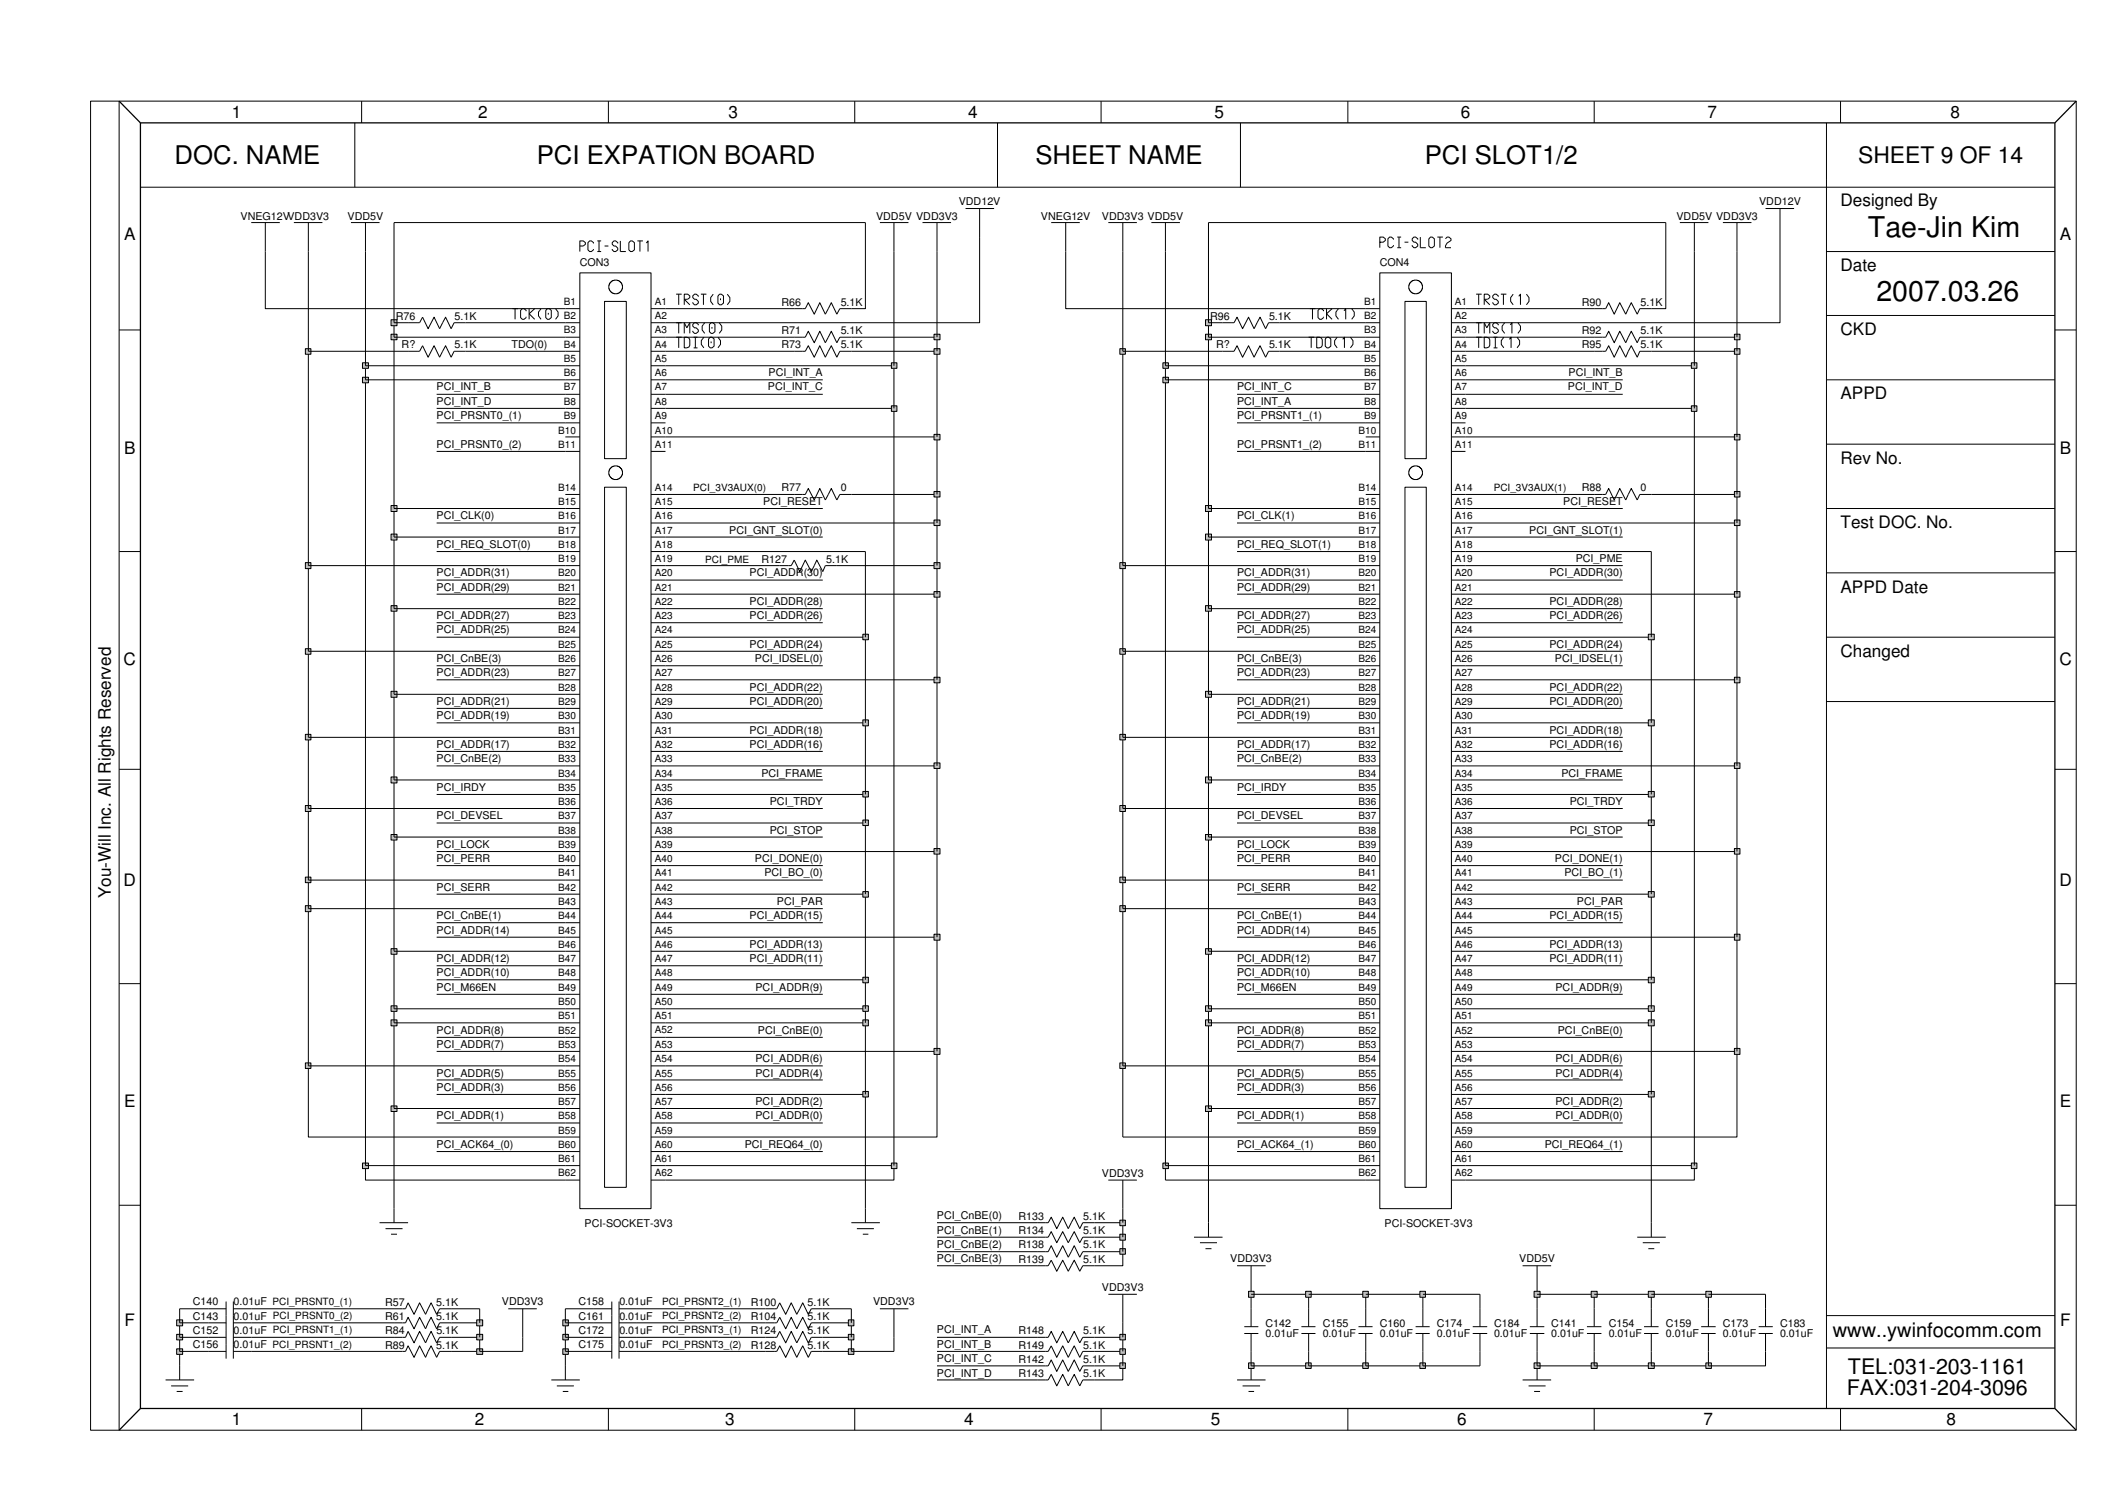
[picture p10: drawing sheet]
<svg xmlns="http://www.w3.org/2000/svg" width="420mm" height="297mm" viewBox="0 0 420 297" stroke-linecap="round" stroke-linejoin="round" font-family="sans-serif">
<defs><g id="words">
<g font-size="5.7">
<text x="371.1" y="47.1">Tae-Jin Kim</text>
<text x="372.8" y="59.9">2007.03.26</text>
</g>
<g font-size="5.1">
<text x="34.7" y="32.6">DOC. NAME</text>
<text x="106.6" y="32.6">PCI EXPATION BOARD</text>
<text x="205.7" y="32.6">SHEET NAME</text>
<text x="283" y="32.6">PCI SLOT1/2</text>
</g>
<text font-size="4.5" x="369.1" y="32.4">SHEET 9 OF 14</text>
<g font-size="4.3">
<text x="367.1" y="272.9">TEL:031-203-1161</text>
<text x="366.9" y="277.2">FAX:031-204-3096</text>
</g>
<text font-size="4" x="364.1" y="265.7">www..ywinfocomm.com</text>
<g font-size="3.4">
<text x="46.1" y="23.5">1</text>
<text x="95" y="23.5">2</text>
<text x="144.7" y="23.5">3</text>
<text x="192.3" y="23.5">4</text>
<text x="241.2" y="23.5">5</text>
<text x="290.2" y="23.5">6</text>
<text x="339.2" y="23.5">7</text>
<text x="387.5" y="23.5">8</text>
<text x="365.6" y="41">Designed By</text>
<text x="24.6" y="47.7">A</text>
<text x="409.2" y="47.7">A</text>
<text x="365.6" y="53.8">Date</text>
<text x="365.6" y="66.6">CKD</text>
<text x="365.6" y="79.4">APPD</text>
<text x="24.6" y="90.2">B</text>
<text x="365.6" y="92.2">Rev No.</text>
<text x="409.2" y="90.2">B</text>
<text x="365.6" y="104.9">Test DOC. No.</text>
<text x="365.6" y="117.7">APPD Date</text>
<text x="365.6" y="130.5">Changed</text>
<text x="24.6" y="132.1">C</text>
<text x="409.1" y="132.1">C</text>
<text x="22" y="178.5" transform="rotate(-90 22 178.5)">You-Will Inc. All Rights Reserved</text>
<text x="24.6" y="176.1">D</text>
<text x="409.1" y="176.1">D</text>
<text x="24.6" y="220">E</text>
<text x="409.2" y="220">E</text>
<text x="24.7" y="263.4">F</text>
<text x="409.3" y="263.4">F</text>
<text x="46.1" y="283.2">1</text>
<text x="94.3" y="283.2">2</text>
<text x="144" y="283.2">3</text>
<text x="191.5" y="283.2">4</text>
<text x="240.6" y="283.2">5</text>
<text x="289.5" y="283.2">6</text>
<text x="338.4" y="283.2">7</text>
<text x="386.7" y="283.2">8</text>
</g>
<g font-size="2.1">
<text x="190.5" y="40.8">VDD12V</text>
<text x="349.5" y="40.8">VDD12V</text>
<text x="47.8" y="43.6">VNEG12VVDD3V3</text>
<text x="69.1" y="43.6">VDD5V</text>
<text x="174" y="43.6">VDD5V VDD3V3</text>
<text x="206.8" y="43.6">VNEG12V</text>
<text x="218.9" y="43.6">VDD3V3 VDD5V</text>
<text x="333" y="43.6">VDD5V VDD3V3</text>
<text x="115.2" y="52.8">CON3</text>
<text x="274.1" y="52.8">CON4</text>
<text x="78.6" y="63.6">R76</text>
<text x="90.3" y="63.6">5.1K</text>
<text x="155.2" y="60.8">R66</text>
<text x="167" y="60.8">5.1K</text>
<text x="240.4" y="63.6">R96</text>
<text x="252.1" y="63.6">5.1K</text>
<text x="314.2" y="60.8">R90</text>
<text x="325.9" y="60.8">5.1K</text>
<text x="79.8" y="69.2">R?</text>
<text x="90.3" y="69.2">5.1K</text>
<text x="101.6" y="69.1">TDO(0)</text>
<text x="155.2" y="69.2">R73</text>
<text x="155.2" y="66.4">R71</text>
<text x="167" y="69.2">5.1K</text>
<text x="167" y="66.4">5.1K</text>
<text x="241.6" y="69.2">R?</text>
<text x="252.1" y="69.2">5.1K</text>
<text x="314.2" y="66.4">R92</text>
<text x="314.2" y="69.2">R95</text>
<text x="325.9" y="66.4">5.1K</text>
<text x="325.9" y="69.2">5.1K</text>
<text x="86.7" y="77.6">PCI_INT_B</text>
<text x="152.6" y="77.6">PCI_INT_C</text>
<text x="152.7" y="74.8">PCI_INT_A</text>
<text x="245.7" y="77.6">PCI_INT_C</text>
<text x="311.5" y="77.6">PCI_INT_D</text>
<text x="311.6" y="74.8">PCI_INT_B</text>
<text x="86.7" y="80.5">PCI_INT_D</text>
<text x="86.7" y="83.3">PCI_PRSNT0_(1)</text>
<text x="245.7" y="80.5">PCI_INT_A</text>
<text x="245.7" y="83.3">PCI_PRSNT1_(1)</text>
<text x="86.7" y="89">PCI_PRSNT0_(2)</text>
<text x="245.7" y="89">PCI_PRSNT1_(2)</text>
<text x="151.6" y="100.4">PCI_RESET</text>
<text x="155.2" y="97.6">R77</text>
<text x="167" y="97.6">0</text>
<text x="310.5" y="100.4">PCI_RESET</text>
<text x="314.2" y="97.6">R88</text>
<text x="325.9" y="97.6">0</text>
<text x="86.7" y="103.2">PCI_CLK(0)</text>
<text x="144.9" y="106">PCI_GNT_SLOT(0)</text>
<text x="245.7" y="103.2">PCI_CLK(1)</text>
<text x="303.8" y="106">PCI_GNT_SLOT(1)</text>
<text x="86.7" y="108.8">PCI_REQ_SLOT(0)</text>
<text x="151.2" y="111.8">R127</text>
<text x="164.1" y="111.8">5.1K</text>
<text x="245.7" y="108.8">PCI_REQ_SLOT(1)</text>
<text x="313" y="111.7">PCI_PME</text>
<text x="86.7" y="114.5">PCI_ADDR(31)</text>
<text x="86.7" y="117.4">PCI_ADDR(29)</text>
<text x="148.9" y="114.5">PCI_ADDR(30)</text>
<text x="245.7" y="114.5">PCI_ADDR(31)</text>
<text x="245.7" y="117.4">PCI_ADDR(29)</text>
<text x="307.8" y="114.5">PCI_ADDR(30)</text>
<text x="86.7" y="123">PCI_ADDR(27)</text>
<text x="86.7" y="125.8">PCI_ADDR(25)</text>
<text x="148.9" y="120.2">PCI_ADDR(28)</text>
<text x="148.9" y="123">PCI_ADDR(26)</text>
<text x="245.7" y="123">PCI_ADDR(27)</text>
<text x="245.7" y="125.8">PCI_ADDR(25)</text>
<text x="307.8" y="120.2">PCI_ADDR(28)</text>
<text x="307.8" y="123">PCI_ADDR(26)</text>
<text x="86.7" y="131.5">PCI_CnBE(3)</text>
<text x="148.9" y="128.7">PCI_ADDR(24)</text>
<text x="150" y="131.5">PCI_IDSEL(0)</text>
<text x="245.7" y="131.5">PCI_CnBE(3)</text>
<text x="307.8" y="128.7">PCI_ADDR(24)</text>
<text x="308.9" y="131.5">PCI_IDSEL(1)</text>
<text x="86.7" y="134.4">PCI_ADDR(23)</text>
<text x="148.9" y="137.3">PCI_ADDR(22)</text>
<text x="245.7" y="134.4">PCI_ADDR(23)</text>
<text x="307.8" y="137.3">PCI_ADDR(22)</text>
<text x="86.7" y="140.1">PCI_ADDR(21)</text>
<text x="86.7" y="142.9">PCI_ADDR(19)</text>
<text x="148.9" y="140.1">PCI_ADDR(20)</text>
<text x="245.7" y="140.1">PCI_ADDR(21)</text>
<text x="245.7" y="142.9">PCI_ADDR(19)</text>
<text x="307.8" y="140.1">PCI_ADDR(20)</text>
<text x="86.7" y="148.6">PCI_ADDR(17)</text>
<text x="148.9" y="145.7">PCI_ADDR(18)</text>
<text x="148.9" y="148.6">PCI_ADDR(16)</text>
<text x="245.7" y="148.6">PCI_ADDR(17)</text>
<text x="307.8" y="145.7">PCI_ADDR(18)</text>
<text x="307.8" y="148.6">PCI_ADDR(16)</text>
<text x="86.7" y="151.4">PCI_CnBE(2)</text>
<text x="151.3" y="154.3">PCI_FRAME</text>
<text x="245.7" y="151.4">PCI_CnBE(2)</text>
<text x="310.2" y="154.3">PCI_FRAME</text>
<text x="86.7" y="157.1">PCI_IRDY</text>
<text x="152.9" y="160">PCI_TRDY</text>
<text x="245.7" y="157.1">PCI_IRDY</text>
<text x="311.8" y="160">PCI_TRDY</text>
<text x="86.7" y="162.8">PCI_DEVSEL</text>
<text x="152.9" y="165.6">PCI_STOP</text>
<text x="245.7" y="162.8">PCI_DEVSEL</text>
<text x="311.8" y="165.6">PCI_STOP</text>
<text x="86.7" y="168.4">PCI_LOCK</text>
<text x="86.7" y="171.3">PCI_PERR</text>
<text x="150" y="171.3">PCI_DONE(0)</text>
<text x="245.7" y="168.4">PCI_LOCK</text>
<text x="245.7" y="171.3">PCI_PERR</text>
<text x="308.9" y="171.3">PCI_DONE(1)</text>
<text x="86.7" y="177">PCI_SERR</text>
<text x="151.9" y="174.1">PCI_BO_(0)</text>
<text x="154.3" y="179.8">PCI_PAR</text>
<text x="245.7" y="177">PCI_SERR</text>
<text x="310.8" y="174.1">PCI_BO_(1)</text>
<text x="313.3" y="179.8">PCI_PAR</text>
<text x="86.7" y="182.7">PCI_CnBE(1)</text>
<text x="86.7" y="185.5">PCI_ADDR(14)</text>
<text x="148.9" y="182.7">PCI_ADDR(15)</text>
<text x="245.7" y="182.7">PCI_CnBE(1)</text>
<text x="245.7" y="185.5">PCI_ADDR(14)</text>
<text x="307.8" y="182.7">PCI_ADDR(15)</text>
<text x="86.7" y="191.2">PCI_ADDR(12)</text>
<text x="148.9" y="191.2">PCI_ADDR(11)</text>
<text x="148.9" y="188.3">PCI_ADDR(13)</text>
<text x="245.7" y="191.2">PCI_ADDR(12)</text>
<text x="307.8" y="188.3">PCI_ADDR(13)</text>
<text x="307.8" y="191.2">PCI_ADDR(11)</text>
<text x="86.7" y="194">PCI_ADDR(10)</text>
<text x="86.7" y="196.9">PCI_M66EN</text>
<text x="150.1" y="196.9">PCI_ADDR(9)</text>
<text x="245.7" y="194">PCI_ADDR(10)</text>
<text x="245.7" y="196.9">PCI_M66EN</text>
<text x="309" y="196.9">PCI_ADDR(9)</text>
<text x="86.7" y="205.3">PCI_ADDR(8)</text>
<text x="86.7" y="208.2">PCI_ADDR(7)</text>
<text x="150.6" y="205.3">PCI_CnBE(0)</text>
<text x="245.7" y="205.3">PCI_ADDR(8)</text>
<text x="245.7" y="208.2">PCI_ADDR(7)</text>
<text x="309.5" y="205.3">PCI_CnBE(0)</text>
<text x="86.7" y="213.9">PCI_ADDR(5)</text>
<text x="150.1" y="211">PCI_ADDR(6)</text>
<text x="150.1" y="213.9">PCI_ADDR(4)</text>
<text x="245.7" y="213.9">PCI_ADDR(5)</text>
<text x="309" y="211">PCI_ADDR(6)</text>
<text x="309" y="213.9">PCI_ADDR(4)</text>
<text x="86.7" y="216.7">PCI_ADDR(3)</text>
<text x="150.1" y="219.6">PCI_ADDR(2)</text>
<text x="245.7" y="216.7">PCI_ADDR(3)</text>
<text x="309" y="219.6">PCI_ADDR(2)</text>
<text x="86.7" y="222.4">PCI_ADDR(1)</text>
<text x="150.1" y="222.4">PCI_ADDR(0)</text>
<text x="245.7" y="222.4">PCI_ADDR(1)</text>
<text x="309" y="222.4">PCI_ADDR(0)</text>
<text x="86.7" y="228">PCI_ACK64_(0)</text>
<text x="148" y="228">PCI_REQ64_(0)</text>
<text x="218.9" y="233.8">VDD3V3</text>
<text x="245.7" y="228">PCI_ACK64_(1)</text>
<text x="306.9" y="228">PCI_REQ64_(1)</text>
<text x="116.1" y="243.7">PCI-SOCKET-3V3</text>
<text x="186.1" y="242.3">PCI_CnBE(0)</text>
<text x="186.1" y="245.1">PCI_CnBE(1)</text>
<text x="202.3" y="242.4">R133</text>
<text x="202.3" y="245.3">R134</text>
<text x="215.2" y="242.4">5.1K</text>
<text x="215.2" y="245.3">5.1K</text>
<text x="275.1" y="243.7">PCI-SOCKET-3V3</text>
<text x="186.1" y="247.9">PCI_CnBE(2)</text>
<text x="186.1" y="250.8">PCI_CnBE(3)</text>
<text x="202.3" y="248">R138</text>
<text x="202.3" y="250.9">R139</text>
<text x="215.2" y="250.9">5.1K</text>
<text x="215.2" y="248">5.1K</text>
<text x="244.4" y="250.8">VDD3V3</text>
<text x="301.8" y="250.8">VDD5V</text>
<text x="218.9" y="256.5">VDD3V3</text>
<text x="38.3" y="259.3">C140</text>
<text x="38.3" y="262.2">C143</text>
<text x="46.4" y="259.3">0.01uF PCI_PRSNT0_(1)</text>
<text x="46.4" y="262.2">0.01uF PCI_PRSNT0_(2)</text>
<text x="76.5" y="259.4">R57</text>
<text x="76.5" y="262.3">R61</text>
<text x="86.7" y="259.4">5.1K</text>
<text x="86.7" y="262.3">5.1K</text>
<text x="99.7" y="259.4">VDD3V3</text>
<text x="114.9" y="259.3">C158</text>
<text x="114.9" y="262.2">C161</text>
<text x="123" y="259.3">0.01uF</text>
<text x="123" y="262.2">0.01uF</text>
<text x="149.1" y="259.4">R100</text>
<text x="149.1" y="262.3">R104</text>
<text x="160.4" y="259.4">5.1K</text>
<text x="160.4" y="262.3">5.1K</text>
<text x="173.4" y="259.4">VDD3V3</text>
<text x="251.4" y="263.6">C142</text>
<text x="262.8" y="263.6">C155</text>
<text x="274.1" y="263.6">C160</text>
<text x="285.5" y="263.6">C174</text>
<text x="296.8" y="263.6">C184</text>
<text x="308.1" y="263.6">C141</text>
<text x="319.6" y="263.6">C154</text>
<text x="330.9" y="263.6">C159</text>
<text x="342.3" y="263.6">C173</text>
<text x="353.6" y="263.6">C183</text>
<text x="38.3" y="265">C152</text>
<text x="38.3" y="267.8">C156</text>
<text x="46.4" y="265">0.01uF PCI_PRSNT1_(1)</text>
<text x="46.4" y="267.8">0.01uF PCI_PRSNT1_(2)</text>
<text x="76.5" y="267.9">R89</text>
<text x="76.5" y="265.1">R84</text>
<text x="86.7" y="267.9">5.1K</text>
<text x="86.7" y="265.1">5.1K</text>
<text x="114.9" y="267.8">C175</text>
<text x="114.9" y="265">C172</text>
<text x="123" y="267.8">0.01uF</text>
<text x="123" y="265">0.01uF</text>
<text x="149.1" y="267.9">R128</text>
<text x="149.1" y="265.1">R124</text>
<text x="160.4" y="267.9">5.1K</text>
<text x="160.4" y="265.1">5.1K</text>
<text x="186.1" y="265">PCI_INT_A</text>
<text x="186.1" y="267.8">PCI_INT_B</text>
<text x="202.3" y="267.9">R149</text>
<text x="202.3" y="265.1">R148</text>
<text x="215.2" y="267.9">5.1K</text>
<text x="215.2" y="265.1">5.1K</text>
<text x="251.4" y="265.7">0.01uF</text>
<text x="262.8" y="265.7">0.01uF</text>
<text x="274.1" y="265.7">0.01uF</text>
<text x="285.5" y="265.7">0.01uF</text>
<text x="296.8" y="265.7">0.01uF</text>
<text x="308.1" y="265.7">0.01uF</text>
<text x="319.6" y="265.7">0.01uF</text>
<text x="330.9" y="265.7">0.01uF</text>
<text x="342.3" y="265.7">0.01uF</text>
<text x="353.6" y="265.7">0.01uF</text>
<text x="186.1" y="270.6">PCI_INT_C</text>
<text x="186.1" y="273.5">PCI_INT_D</text>
<text x="202.3" y="273.6">R143</text>
<text x="202.3" y="270.8">R142</text>
<text x="215.2" y="273.6">5.1K</text>
<text x="215.2" y="270.8">5.1K</text>
</g>
<g font-size="2">
<text x="112" y="63.4">B2</text>
<text x="112" y="60.6">B1</text>
<text x="130.1" y="63.4">A2</text>
<text x="130.1" y="60.6">A1</text>
<text x="271" y="60.6">B1</text>
<text x="271" y="63.4">B2</text>
<text x="289" y="60.6">A1</text>
<text x="289" y="63.4">A2</text>
<text x="112" y="71.9">B5</text>
<text x="112" y="69.1">B4</text>
<text x="112" y="66.2">B3</text>
<text x="130.1" y="71.9">A5</text>
<text x="130.1" y="66.2">A3</text>
<text x="130.1" y="69.1">A4</text>
<text x="271" y="69.1">B4</text>
<text x="271" y="71.9">B5</text>
<text x="271" y="66.2">B3</text>
<text x="289" y="71.9">A5</text>
<text x="289" y="69.1">A4</text>
<text x="289" y="66.2">A3</text>
<text x="112" y="77.6">B7</text>
<text x="112" y="74.8">B6</text>
<text x="130.1" y="74.8">A6</text>
<text x="130.1" y="77.6">A7</text>
<text x="271" y="74.8">B6</text>
<text x="271" y="77.6">B7</text>
<text x="289" y="74.8">A6</text>
<text x="289" y="77.6">A7</text>
<text x="112" y="80.5">B8</text>
<text x="112" y="83.3">B9</text>
<text x="130.1" y="80.5">A8</text>
<text x="130.1" y="83.3">A9</text>
<text x="271" y="80.5">B8</text>
<text x="271" y="83.3">B9</text>
<text x="289" y="83.3">A9</text>
<text x="289" y="80.5">A8</text>
<text x="110.9" y="86.1">B10</text>
<text x="110.9" y="89">B11</text>
<text x="130.1" y="89">A11</text>
<text x="130.1" y="86.1">A10</text>
<text x="269.9" y="86.1">B10</text>
<text x="269.9" y="89">B11</text>
<text x="289" y="86.1">A10</text>
<text x="289" y="89">A11</text>
<text x="110.9" y="97.5">B14</text>
<text x="110.9" y="100.4">B15</text>
<text x="130.1" y="97.5">A14</text>
<text x="130.1" y="100.4">A15</text>
<text x="137.7" y="97.6">PCI_3V3AUX(0)</text>
<text x="269.9" y="97.5">B14</text>
<text x="269.9" y="100.4">B15</text>
<text x="289" y="97.5">A14</text>
<text x="289" y="100.4">A15</text>
<text x="296.7" y="97.6">PCI_3V3AUX(1)</text>
<text x="110.9" y="106">B17</text>
<text x="110.9" y="103.2">B16</text>
<text x="130.1" y="103.2">A16</text>
<text x="130.1" y="106">A17</text>
<text x="269.9" y="103.2">B16</text>
<text x="269.9" y="106">B17</text>
<text x="289" y="103.2">A16</text>
<text x="289" y="106">A17</text>
<text x="110.9" y="108.8">B18</text>
<text x="110.9" y="111.7">B19</text>
<text x="130.1" y="108.8">A18</text>
<text x="130.1" y="111.7">A19</text>
<text x="140.1" y="111.8">PCI_PME</text>
<text x="269.9" y="108.8">B18</text>
<text x="269.9" y="111.7">B19</text>
<text x="289" y="108.8">A18</text>
<text x="289" y="111.7">A19</text>
<text x="110.9" y="114.5">B20</text>
<text x="110.9" y="117.4">B21</text>
<text x="130.1" y="114.5">A20</text>
<text x="130.1" y="117.4">A21</text>
<text x="269.9" y="114.5">B20</text>
<text x="269.9" y="117.4">B21</text>
<text x="289" y="114.5">A20</text>
<text x="289" y="117.4">A21</text>
<text x="110.9" y="120.2">B22</text>
<text x="110.9" y="123">B23</text>
<text x="110.9" y="125.8">B24</text>
<text x="130.1" y="120.2">A22</text>
<text x="130.1" y="123">A23</text>
<text x="130.1" y="125.8">A24</text>
<text x="269.9" y="120.2">B22</text>
<text x="269.9" y="123">B23</text>
<text x="269.9" y="125.8">B24</text>
<text x="289" y="120.2">A22</text>
<text x="289" y="123">A23</text>
<text x="289" y="125.8">A24</text>
<text x="110.9" y="128.7">B25</text>
<text x="110.9" y="131.5">B26</text>
<text x="130.1" y="128.7">A25</text>
<text x="130.1" y="131.5">A26</text>
<text x="269.9" y="128.7">B25</text>
<text x="269.9" y="131.5">B26</text>
<text x="289" y="128.7">A25</text>
<text x="289" y="131.5">A26</text>
<text x="110.9" y="134.4">B27</text>
<text x="110.9" y="137.3">B28</text>
<text x="130.1" y="137.3">A28</text>
<text x="130.1" y="134.4">A27</text>
<text x="269.9" y="134.4">B27</text>
<text x="269.9" y="137.3">B28</text>
<text x="289" y="134.4">A27</text>
<text x="289" y="137.3">A28</text>
<text x="110.9" y="140.1">B29</text>
<text x="110.9" y="142.9">B30</text>
<text x="130.1" y="140.1">A29</text>
<text x="130.1" y="142.9">A30</text>
<text x="269.9" y="140.1">B29</text>
<text x="269.9" y="142.9">B30</text>
<text x="289" y="140.1">A29</text>
<text x="289" y="142.9">A30</text>
<text x="110.9" y="145.7">B31</text>
<text x="110.9" y="148.6">B32</text>
<text x="130.1" y="145.7">A31</text>
<text x="130.1" y="148.6">A32</text>
<text x="269.9" y="145.7">B31</text>
<text x="269.9" y="148.6">B32</text>
<text x="289" y="145.7">A31</text>
<text x="289" y="148.6">A32</text>
<text x="110.9" y="151.4">B33</text>
<text x="110.9" y="154.3">B34</text>
<text x="130.1" y="151.4">A33</text>
<text x="130.1" y="154.3">A34</text>
<text x="269.9" y="151.4">B33</text>
<text x="269.9" y="154.3">B34</text>
<text x="289" y="151.4">A33</text>
<text x="289" y="154.3">A34</text>
<text x="110.9" y="157.1">B35</text>
<text x="110.9" y="160">B36</text>
<text x="130.1" y="157.1">A35</text>
<text x="130.1" y="160">A36</text>
<text x="269.9" y="157.1">B35</text>
<text x="269.9" y="160">B36</text>
<text x="289" y="157.1">A35</text>
<text x="289" y="160">A36</text>
<text x="110.9" y="162.8">B37</text>
<text x="110.9" y="165.6">B38</text>
<text x="130.1" y="162.8">A37</text>
<text x="130.1" y="165.6">A38</text>
<text x="269.9" y="162.8">B37</text>
<text x="269.9" y="165.6">B38</text>
<text x="289" y="162.8">A37</text>
<text x="289" y="165.6">A38</text>
<text x="110.9" y="168.4">B39</text>
<text x="110.9" y="171.3">B40</text>
<text x="130.1" y="168.4">A39</text>
<text x="130.1" y="171.3">A40</text>
<text x="269.9" y="168.4">B39</text>
<text x="269.9" y="171.3">B40</text>
<text x="289" y="168.4">A39</text>
<text x="289" y="171.3">A40</text>
<text x="110.9" y="174.1">B41</text>
<text x="110.9" y="177">B42</text>
<text x="110.9" y="179.8">B43</text>
<text x="130.1" y="177">A42</text>
<text x="130.1" y="179.8">A43</text>
<text x="130.1" y="174.1">A41</text>
<text x="269.9" y="174.1">B41</text>
<text x="269.9" y="177">B42</text>
<text x="269.9" y="179.8">B43</text>
<text x="289" y="174.1">A41</text>
<text x="289" y="177">A42</text>
<text x="289" y="179.8">A43</text>
<text x="110.9" y="182.7">B44</text>
<text x="110.9" y="185.5">B45</text>
<text x="130.1" y="182.7">A44</text>
<text x="130.1" y="185.5">A45</text>
<text x="269.9" y="182.7">B44</text>
<text x="269.9" y="185.5">B45</text>
<text x="289" y="182.7">A44</text>
<text x="289" y="185.5">A45</text>
<text x="110.9" y="188.3">B46</text>
<text x="110.9" y="191.2">B47</text>
<text x="130.1" y="188.3">A46</text>
<text x="130.1" y="191.2">A47</text>
<text x="269.9" y="188.3">B46</text>
<text x="269.9" y="191.2">B47</text>
<text x="289" y="188.3">A46</text>
<text x="289" y="191.2">A47</text>
<text x="110.9" y="194">B48</text>
<text x="110.9" y="196.9">B49</text>
<text x="130.1" y="194">A48</text>
<text x="130.1" y="196.9">A49</text>
<text x="269.9" y="194">B48</text>
<text x="269.9" y="196.9">B49</text>
<text x="289" y="194">A48</text>
<text x="289" y="196.9">A49</text>
<text x="110.9" y="199.7">B50</text>
<text x="110.9" y="202.6">B51</text>
<text x="130.1" y="199.7">A50</text>
<text x="130.1" y="202.5">A51</text>
<text x="269.9" y="199.7">B50</text>
<text x="269.9" y="202.6">B51</text>
<text x="289" y="199.7">A50</text>
<text x="289" y="202.6">A51</text>
<text x="110.9" y="205.3">B52</text>
<text x="110.9" y="208.2">B53</text>
<text x="130.1" y="205.3">A52</text>
<text x="130.1" y="208.2">A53</text>
<text x="269.9" y="205.3">B52</text>
<text x="269.9" y="208.2">B53</text>
<text x="289" y="205.3">A52</text>
<text x="289" y="208.2">A53</text>
<text x="110.9" y="211">B54</text>
<text x="110.9" y="213.9">B55</text>
<text x="130.1" y="211">A54</text>
<text x="130.1" y="213.9">A55</text>
<text x="269.9" y="211">B54</text>
<text x="269.9" y="213.9">B55</text>
<text x="289" y="211">A54</text>
<text x="289" y="213.9">A55</text>
<text x="110.9" y="216.7">B56</text>
<text x="110.9" y="219.6">B57</text>
<text x="130.1" y="219.6">A57</text>
<text x="130.1" y="216.7">A56</text>
<text x="269.9" y="216.7">B56</text>
<text x="269.9" y="219.6">B57</text>
<text x="289" y="216.7">A56</text>
<text x="289" y="219.6">A57</text>
<text x="110.9" y="222.4">B58</text>
<text x="110.9" y="225.2">B59</text>
<text x="130.1" y="222.4">A58</text>
<text x="130.1" y="225.2">A59</text>
<text x="269.9" y="222.4">B58</text>
<text x="269.9" y="225.2">B59</text>
<text x="289" y="222.4">A58</text>
<text x="289" y="225.2">A59</text>
<text x="110.9" y="228">B60</text>
<text x="110.9" y="230.9">B61</text>
<text x="110.9" y="233.7">B62</text>
<text x="130.1" y="228">A60</text>
<text x="130.1" y="230.9">A61</text>
<text x="130.1" y="233.7">A62</text>
<text x="269.9" y="228">B60</text>
<text x="269.9" y="230.9">B61</text>
<text x="269.9" y="233.7">B62</text>
<text x="289" y="228">A60</text>
<text x="289" y="230.9">A61</text>
<text x="289" y="233.7">A62</text>
<text x="131.5" y="259.3">PCI_PRSNT2_(1)</text>
<text x="131.5" y="262.2">PCI_PRSNT2_(2)</text>
<text x="131.5" y="265">PCI_PRSNT3_(1)</text>
<text x="131.5" y="267.8">PCI_PRSNT3_(2)</text>
</g>
</g></defs>
<g fill="none" stroke="#000" stroke-width=".2">
<path d="M49.9 44.2h5.7M52.7 44.2v5.8M58.4 44.2h5.7M61.3 44.2v5.8M69.7 44.2h5.7M72.6 44.2v5.8M115.2 54.2h14.1v185.9h-14.1zM120.1 59.9h4.3v31.2h-4.3zM174.8 44.2h5.7M177.6 44.2v5.8M183.3 44.2h5.6M186.1 44.2v5.8"/>
<path d="M191.8 41.4h5.7M194.6 41.4v5.7M208.8 44.2h5.7M211.7 44.2v5.8M220.2 44.2h5.6M223.1 44.2v5.8M228.7 44.2h5.7M231.5 44.2v5.8M274.1 54.2h14.2v185.9h-14.2zM279.1 59.9h4.2v31.2h-4.2zM333.7 44.2h5.7M336.6 44.2v5.8"/>
<path d="M342.3 44.2h5.6M345.1 44.2v5.8M350.7 41.4h5.7M353.6 41.4v5.7M81.1 64.1h2.3l.5-1.1 1.1 2.3 1.2-2.3 1.1 2.3 1.2-2.3 1.1 2.3 .6-1.2h2.3M81.1 69.8h2.3l.5-1.1 1.1 2.3 1.2-2.3 1.1 2.3 1.2-2.3 1.1 2.3 .6-1.2h2.3M112.3 67h2.9M112.3 61.3h2.9M112.3 64.1h2.9M112.3 69.8h2.9M112.3 72.7h2.9M112.3 75.5h2.9"/>
<path d="M112.3 78.3h2.9M129.3 67h2.9M129.3 61.3h2.9M129.3 64.1h2.9M129.3 69.8h2.9M129.3 72.7h2.9M129.3 75.5h2.9M129.3 78.3h2.9M157.8 67h2.2l.6-1.2 1.2 2.3 1.1-2.3 1.1 2.3 1.1-2.3 1.1 2.3 .6-1.1h2.3M157.8 61.3h2.2l.6-1.2 1.2 2.3 1.1-2.3 1.1 2.3 1.1-2.3 1.1 2.3 .6-1.1h2.3M157.8 69.8h2.2l.6-1.1 1.2 2.3 1.1-2.3 1.1 2.3 1.1-2.3 1.1 2.3 .6-1.2h2.3M242.9 69.8h2.3l.5-1.1 1.1 2.3 1.2-2.3 1.1 2.3 1.2-2.3 1.1 2.3 .6-1.2h2.2"/>
<path d="M242.9 64.1h2.3l.5-1.1 1.1 2.3 1.2-2.3 1.1 2.3 1.2-2.3 1.1 2.3 .6-1.2h2.2M271.3 67h2.8M271.3 61.3h2.8M271.3 64.1h2.8M271.3 69.8h2.8M271.3 72.7h2.8M271.3 75.5h2.8M271.3 78.3h2.8M288.3 67h2.8M288.3 61.3h2.8M288.3 64.1h2.8M288.3 69.8h2.8"/>
<path d="M288.3 72.7h2.8M288.3 75.5h2.8M288.3 78.3h2.8M316.7 69.8h2.3l.6-1.1 1.1 2.3 1.1-2.3 1.2 2.3 1.1-2.3 1.1 2.3 .6-1.2h2.2M316.7 67h2.3l.6-1.2 1.1 2.3 1.1-2.3 1.2 2.3 1.1-2.3 1.1 2.3 .6-1.1h2.2M316.7 61.3h2.3l.6-1.2 1.1 2.3 1.1-2.3 1.2 2.3 1.1-2.3 1.1 2.3 .6-1.1h2.2M112.3 81.1h2.9M112.3 84h2.9M112.3 86.8h2.9M112.3 89.7h2.9M112.3 98.2h2.9M120.1 96.8h4.3v139.1h-4.3z"/>
<path d="M129.3 81.1h2.9M129.3 84h2.9M129.3 86.8h2.9M129.3 89.7h2.9M129.3 98.2h2.9M157.8 98.2h2.2l.6-1.1 1.2 2.2 1.1-2.2 1.1 2.2 1.1-2.2 1.1 2.2 .6-1.1h2.3M271.3 81.1h2.8M271.3 84h2.8M271.3 86.8h2.8M271.3 89.7h2.8M271.3 98.2h2.8M279.1 96.8h4.2v139.1h-4.2z"/>
<path d="M288.3 81.1h2.8M288.3 84h2.8M288.3 86.8h2.8M288.3 89.7h2.8M288.3 98.2h2.8M316.7 98.2h2.3l.6-1.1 1.1 2.2 1.1-2.2 1.2 2.2 1.1-2.2 1.1 2.2 .6-1.1h2.2M112.3 115.3h2.9M112.3 118.1h2.9M112.3 101h2.9M112.3 103.9h2.9M112.3 106.7h2.9M112.3 109.6h2.9"/>
<path d="M112.3 112.4h2.9M129.3 115.3h2.9M129.3 118.1h2.9M129.3 101h2.9M129.3 103.9h2.9M129.3 106.7h2.9M129.3 109.6h2.9M129.3 112.4h2.9M154.9 112.4h2.3l.6-1.1 1.1 2.3 1.1-2.3 1.2 2.3 1.1-2.3 1.1 2.3 .6-1.2h2.2M271.3 115.3h2.8M271.3 118.1h2.8M271.3 101h2.8"/>
<path d="M271.3 103.9h2.8M271.3 106.7h2.8M271.3 109.6h2.8M271.3 112.4h2.8M288.3 115.3h2.8M288.3 118.1h2.8M288.3 101h2.8M288.3 103.9h2.8M288.3 106.7h2.8M288.3 109.6h2.8M288.3 112.4h2.8M112.3 120.9h2.9"/>
<path d="M112.3 123.7h2.9M112.3 126.6h2.9M112.3 129.4h2.9M112.3 132.3h2.9M112.3 135.1h2.9M112.3 138h2.9M129.3 120.9h2.9M129.3 123.7h2.9M129.3 126.6h2.9M129.3 129.4h2.9M129.3 132.3h2.9M129.3 135.1h2.9"/>
<path d="M129.3 138h2.9M271.3 120.9h2.8M271.3 123.7h2.8M271.3 126.6h2.8M271.3 129.4h2.8M271.3 132.3h2.8M271.3 135.1h2.8M271.3 138h2.8M288.3 120.9h2.8M288.3 123.7h2.8M288.3 126.6h2.8M288.3 129.4h2.8"/>
<path d="M288.3 132.3h2.8M288.3 135.1h2.8M288.3 138h2.8M112.3 140.7h2.9M112.3 143.6h2.9M112.3 146.5h2.9M112.3 149.3h2.9M112.3 152.2h2.9M112.3 155h2.9M112.3 157.8h2.9M129.3 140.7h2.9M129.3 143.6h2.9"/>
<path d="M129.3 146.5h2.9M129.3 149.3h2.9M129.3 152.2h2.9M129.3 155h2.9M129.3 157.8h2.9M271.3 140.7h2.8M271.3 143.6h2.8M271.3 146.5h2.8M271.3 149.3h2.8M271.3 152.2h2.8M271.3 155h2.8M271.3 157.8h2.8"/>
<path d="M288.3 140.7h2.8M288.3 143.6h2.8M288.3 146.5h2.8M288.3 149.3h2.8M288.3 152.2h2.8M288.3 155h2.8M288.3 157.8h2.8M112.3 160.6h2.9M112.3 163.5h2.9M112.3 166.3h2.9M112.3 169.2h2.9M112.3 172h2.9"/>
<path d="M112.3 174.9h2.9M112.3 177.7h2.9M129.3 160.6h2.9M129.3 163.5h2.9M129.3 166.3h2.9M129.3 169.2h2.9M129.3 172h2.9M129.3 174.9h2.9M129.3 177.7h2.9M271.3 160.6h2.8M271.3 163.5h2.8M271.3 166.3h2.8"/>
<path d="M271.3 169.2h2.8M271.3 172h2.8M271.3 174.9h2.8M271.3 177.7h2.8M288.3 160.6h2.8M288.3 163.5h2.8M288.3 166.3h2.8M288.3 169.2h2.8M288.3 172h2.8M288.3 174.9h2.8M288.3 177.7h2.8M112.3 180.5h2.9"/>
<path d="M112.3 183.3h2.9M112.3 186.2h2.9M112.3 189h2.9M112.3 191.9h2.9M112.3 194.7h2.9M112.3 197.6h2.9M129.3 180.5h2.9M129.3 183.3h2.9M129.3 186.2h2.9M129.3 189h2.9M129.3 191.9h2.9M129.3 194.7h2.9"/>
<path d="M129.3 197.6h2.9M271.3 180.5h2.8M271.3 183.3h2.8M271.3 186.2h2.8M271.3 189h2.8M271.3 191.9h2.8M271.3 194.7h2.8M271.3 197.6h2.8M288.3 180.5h2.8M288.3 183.3h2.8M288.3 186.2h2.8M288.3 189h2.8"/>
<path d="M288.3 191.9h2.8M288.3 194.7h2.8M288.3 197.6h2.8M112.3 211.8h2.9M112.3 214.6h2.9M112.3 217.5h2.9M112.3 203.2h2.9M112.3 206.1h2.9M112.3 208.9h2.9M112.3 200.4h2.9M129.3 211.8h2.9M129.3 214.6h2.9"/>
<path d="M129.3 217.5h2.9M129.3 203.2h2.9M129.3 206.1h2.9M129.3 208.9h2.9M129.3 200.4h2.9M271.3 211.8h2.8M271.3 214.6h2.8M271.3 217.5h2.8M271.3 203.2h2.8M271.3 206.1h2.8M271.3 208.9h2.8M271.3 200.4h2.8"/>
<path d="M288.3 211.8h2.8M288.3 214.6h2.8M288.3 217.5h2.8M288.3 203.2h2.8M288.3 206.1h2.8M288.3 208.9h2.8M288.3 200.4h2.8M112.3 234.5h2.9M112.3 220.2h2.9M112.3 223.1h2.9M112.3 225.9h2.9M112.3 228.8h2.9"/>
<path d="M112.3 231.6h2.9M129.3 234.5h2.9M129.3 220.2h2.9M129.3 223.1h2.9M129.3 225.9h2.9M129.3 228.8h2.9M129.3 231.6h2.9M220.2 234.5h5.6M223.1 234.5v5.6M271.3 234.5h2.8M271.3 220.2h2.8M271.3 223.1h2.8"/>
<path d="M271.3 225.9h2.8M271.3 228.8h2.8M271.3 231.6h2.8M288.3 234.5h2.8M288.3 220.2h2.8M288.3 223.1h2.8M288.3 225.9h2.8M288.3 228.8h2.8M288.3 231.6h2.8M44.9 258.6v11.3M46.4 258.6v11.3M75.4 242.9h5.7"/>
<path d="M76.6 244.1h3.4M77.7 245.2h1.2M78.3 240.1v2.8M121.5 258.6v11.3M123 258.6v11.3M169.1 242.9h5.7M170.2 244.1h3.4M171.4 245.2h1.1M171.9 240.1v2.8M206 251.5h2.2l.6-1.1 1.1 2.2 1.2-2.2 1.1 2.2 1.2-2.2 1.1 2.2 .6-1.1h2.3M206 248.7h2.2l.6-1.2 1.1 2.3 1.2-2.3 1.1 2.3 1.2-2.3 1.1 2.3 .6-1.1h2.3M206 245.8h2.2l.6-1.1 1.1 2.2 1.2-2.2 1.1 2.2 1.2-2.2 1.1 2.2 .6-1.1h2.3"/>
<path d="M206 242.9h2.2l.6-1.1 1.1 2.3 1.2-2.3 1.1 2.3 1.2-2.3 1.1 2.3 .6-1.2h2.3M220.2 257.2h5.6M223.1 257.2v5.6M237.2 245.8h5.7M238.4 246.9h3.4M239.5 248.1h1.2M240.1 242.9v2.9M245.7 251.5h5.7M248.5 251.5v5.7M302.5 251.5h5.6M305.4 251.5v5.7M325.2 245.8h5.7"/>
<path d="M326.3 246.9h3.4M327.4 248.1h1.2M328 242.9v2.9M32.9 274.2h5.7M34 275.4h3.4M35.1 276.5h1.2M35.7 268.5v5.7M41.4 262.8h3.5M41.4 268.5h3.5M41.4 260h3.5M41.4 265.7h3.5M46.4 262.8h3.5"/>
<path d="M46.4 268.5h3.5M46.4 260h3.5M46.4 265.7h3.5M78.3 262.8h2.3l.5-1.1 1.2 2.3 1.1-2.3 1.1 2.3 1.1-2.3 1.1 2.3 .6-1.2h2.3M78.3 265.7h2.3l.5-1.2 1.2 2.3 1.1-2.3 1.1 2.3 1.1-2.3 1.1 2.3 .6-1.1h2.3M78.3 260h2.3l.5-1.1 1.2 2.2 1.1-2.2 1.1 2.2 1.1-2.2 1.1 2.2 .6-1.1h2.3M78.3 268.5h2.3l.5-1.1 1.2 2.3 1.1-2.3 1.1 2.3 1.1-2.3 1.1 2.3 .6-1.2h2.3M101 260h5.6M103.8 260v5.7M109.5 274.2h5.7M110.6 275.4h3.4M111.8 276.5h1.1"/>
<path d="M112.3 268.5v5.7M118 262.8h3.5M118 268.5h3.5M118 260h3.5M118 265.7h3.5M123 262.8h3.5M123 268.5h3.5M123 260h3.5M123 265.7h3.5M152.1 268.5h2.2l.6-1.1 1.2 2.3 1.1-2.3 1.1 2.3 1.2-2.3 1.1 2.3 .6-1.2h2.2M152.1 265.7h2.2l.6-1.2 1.2 2.3 1.1-2.3 1.1 2.3 1.2-2.3 1.1 2.3 .6-1.1h2.2M152.1 260h2.2l.6-1.1 1.2 2.2 1.1-2.2 1.1 2.2 1.2-2.2 1.1 2.2 .6-1.1h2.2"/>
<path d="M152.1 262.8h2.2l.6-1.1 1.2 2.3 1.1-2.3 1.1 2.3 1.2-2.3 1.1 2.3 .6-1.2h2.2M174.8 260h5.7M177.6 260v5.7M186.1 271.4h22.1l.6-1.2 1.1 2.3 1.2-2.3 1.1 2.3 1.2-2.3 1.1 2.3 .6-1.1h8v2.8h-8l-.6 1.2-1.1-2.3-1.2 2.3-1.1-2.3-1.2 2.3-1.1-2.3-.6 1.1h-22.1M206 268.5h2.2l.6-1.1 1.1 2.3 1.2-2.3 1.1 2.3 1.2-2.3 1.1 2.3 .6-1.2h2.3M206 265.7h2.2l.6-1.2 1.1 2.3 1.2-2.3 1.1 2.3 1.2-2.3 1.1 2.3 .6-1.1h2.3M245.7 274.2h5.7M246.8 275.4h3.5M247.2 263.6h2.8M247.2 265h2.8M248 276.5h1.1M248.5 260v3.6"/>
<path d="M248.5 265v3.5M248.5 271.4v2.8M258.5 263.6h2.8M258.5 265h2.8M260 260v3.6M260 265v3.5M269.9 263.6h2.8M269.9 265h2.8M271.3 260v3.6M271.3 265v3.5M281.2 263.6h2.8M281.2 265h2.8"/>
<path d="M282.7 260v3.6M282.7 265v3.5M292.6 263.6h2.8M292.6 265h2.8M294 260v3.6M294 265v3.5M302.5 274.2h5.6M303.7 275.4h3.3M303.9 263.6h2.9M303.9 265h2.9M304.8 276.5h1.1M305.4 260v3.6"/>
<path d="M305.4 265v3.5M305.4 271.4v2.8M315.3 263.6h2.8M315.3 265h2.8M316.7 260v3.6M316.7 265v3.5M326.6 263.6h2.9M326.6 265h2.9M328 260v3.6M328 265v3.5M337.9 263.6h2.9M337.9 265h2.9"/>
<path d="M339.4 260v3.6M339.4 265v3.5M349.4 263.6h2.8M349.4 265h2.8M350.7 260v3.6M350.7 265v3.5"/>
<circle cx="122.3" cy="57" r="1.36"/>
<circle cx="281.3" cy="57" r="1.36"/>
<circle cx="122.3" cy="93.9" r="1.36"/>
<circle cx="281.3" cy="93.9" r="1.36"/>
</g>
<path d="M222.5 270.8h1.1v1.1h-1.1z" fill="#c3c3c3"/>
<path d="M222.5 270.8h1.1v1.1h-1.1zM223.1 268.5v2.9" fill="none" stroke="#000" stroke-width=".2"/>
<path d="M248 270.8h1.1v1.1h-1.1z" fill="#c3c3c3"/>
<path d="M248 270.8h1.1v1.1h-1.1zM248.5 268.5v2.9h11.5" fill="none" stroke="#000" stroke-width=".2"/>
<path d="M259.4 270.8h1.1v1.1h-1.1z" fill="#c3c3c3"/>
<path d="M259.4 270.8h1.1v1.1h-1.1zM260 268.5v2.9h11.3" fill="none" stroke="#000" stroke-width=".2"/>
<path d="M270.7 270.8h1.1v1.1h-1.1z" fill="#c3c3c3"/>
<path d="M270.7 270.8h1.1v1.1h-1.1zM271.3 268.5v2.9h11.4" fill="none" stroke="#000" stroke-width=".2"/>
<path d="M282.1 270.8h1.1v1.1h-1.1z" fill="#c3c3c3"/>
<path d="M282.1 270.8h1.1v1.1h-1.1zM282.7 268.5v2.9h11.3v-2.9" fill="none" stroke="#000" stroke-width=".2"/>
<path d="M304.8 270.8h1.1v1.1h-1.1z" fill="#c3c3c3"/>
<path d="M304.8 270.8h1.1v1.1h-1.1zM305.4 268.5v2.9h11.3" fill="none" stroke="#000" stroke-width=".2"/>
<path d="M316.1 270.8h1.2v1.1h-1.2z" fill="#c3c3c3"/>
<path d="M316.1 270.8h1.2v1.1h-1.2zM316.7 268.5v2.9h11.3" fill="none" stroke="#000" stroke-width=".2"/>
<path d="M327.4 270.8h1.2v1.1h-1.2z" fill="#c3c3c3"/>
<path d="M327.4 270.8h1.2v1.1h-1.2zM328 268.5v2.9h11.4" fill="none" stroke="#000" stroke-width=".2"/>
<path d="M338.9 270.8h1.1v1.1h-1.1z" fill="#c3c3c3"/>
<path d="M338.9 270.8h1.1v1.1h-1.1zM339.4 268.5v2.9h11.3v-2.9" fill="none" stroke="#000" stroke-width=".2"/>
<path d="M35.1 268h1.2v1.1h-1.2z" fill="#c3c3c3"/>
<path d="M35.1 268h1.2v1.1h-1.2zM35.7 265.7v2.8h5.7M49.9 268.5h28.4M89.6 268.5h5.7" fill="none" stroke="#000" stroke-width=".2"/>
<path d="M94.7 268h1.2v1.1h-1.2z" fill="#c3c3c3"/>
<path d="M94.7 268h1.2v1.1h-1.2zM95.3 265.7v2.8h8.5v-2.8" fill="none" stroke="#000" stroke-width=".2"/>
<path d="M111.8 268h1.1v1.1h-1.1z" fill="#c3c3c3"/>
<path d="M111.8 268h1.1v1.1h-1.1zM112.3 265.7v2.8h5.7M126.5 268.5h25.6M163.4 268.5h5.7" fill="none" stroke="#000" stroke-width=".2"/>
<path d="M168.5 268h1.1v1.1h-1.1z" fill="#c3c3c3"/>
<path d="M168.5 268h1.1v1.1h-1.1zM169.1 265.7v2.8h8.5v-2.8M186.1 268.5h19.9M217.4 268.5h5.7" fill="none" stroke="#000" stroke-width=".2"/>
<path d="M222.5 268h1.1v1.1h-1.1z" fill="#c3c3c3"/>
<path d="M222.5 268h1.1v1.1h-1.1zM223.1 265.7v2.8" fill="none" stroke="#000" stroke-width=".2"/>
<path d="M35.1 265.1h1.2v1.1h-1.2z" fill-rule="evenodd" fill="#c3c3c3"/>
<path d="M35.1 265.1h1.2v1.1h-1.2zM35.7 262.8v2.9h5.7M49.9 265.7h28.4M89.6 265.7h5.7" fill="none" stroke="#000" stroke-width=".2"/>
<path d="M94.7 265.1h1.2v1.1h-1.2z" fill-rule="evenodd" fill="#c3c3c3"/>
<path d="M94.7 265.1h1.2v1.1h-1.2zM95.3 262.8v2.9" fill="none" stroke="#000" stroke-width=".2"/>
<path d="M111.8 265.1h1.1v1.1h-1.1z" fill-rule="evenodd" fill="#c3c3c3"/>
<path d="M111.8 265.1h1.1v1.1h-1.1zM112.3 262.8v2.9h5.7M126.5 265.7h25.6M163.4 265.7h5.7" fill="none" stroke="#000" stroke-width=".2"/>
<path d="M168.5 265.1h1.1v1.1h-1.1z" fill="#c3c3c3"/>
<path d="M168.5 265.1h1.1v1.1h-1.1zM169.1 262.8v2.9M186.1 265.7h19.9M217.4 265.7h5.7" fill="none" stroke="#000" stroke-width=".2"/>
<path d="M222.5 265.1h1.1v1.1h-1.1z" fill-rule="evenodd" fill="#c3c3c3"/>
<path d="M222.5 265.1h1.1v1.1h-1.1zM223.1 262.8v2.9" fill="none" stroke="#000" stroke-width=".2"/>
<path d="M35.1 262.2h1.2v1.2h-1.2z" fill-rule="evenodd" fill="#c3c3c3"/>
<path d="M35.1 262.2h1.2v1.2h-1.2zM35.7 260v2.8h5.7M49.9 262.8h28.4M89.6 262.8h5.7" fill="none" stroke="#000" stroke-width=".2"/>
<path d="M94.7 262.2h1.2v1.2h-1.2z" fill-rule="evenodd" fill="#c3c3c3"/>
<path d="M94.7 262.2h1.2v1.2h-1.2zM95.3 260v2.8" fill="none" stroke="#000" stroke-width=".2"/>
<path d="M111.8 262.2h1.1v1.2h-1.1z" fill-rule="evenodd" fill="#c3c3c3"/>
<path d="M111.8 262.2h1.1v1.2h-1.1zM112.3 260v2.8h5.7M126.5 262.8h25.6M163.4 262.8h5.7" fill="none" stroke="#000" stroke-width=".2"/>
<path d="M168.5 262.2h1.1v1.2h-1.1z" fill="#c3c3c3"/>
<g fill="none" stroke="#000" stroke-width=".2">
<path d="M248.5 257.2v2.8M260 257.2v2.8M271.3 257.2v2.8M282.7 257.2v2.8M294 257.2v2.8M305.4 257.2v2.8M316.7 257.2v2.8M328 257.2v2.8M339.4 257.2v2.8M350.7 257.2v2.8M35.7 260h5.7M49.9 260h28.4"/>
<path d="M89.6 260h5.7M112.3 260h5.7M126.5 260h25.6M163.4 260h5.7v2.8M168.5 262.2h1.1v1.2h-1.1z"/>
</g>
<path d="M248 256.6h1.1v1.2h-1.1z" fill="#c3c3c3"/>
<path d="M248 256.6h1.1v1.2h-1.1zM248.5 257.2h11.5" fill="none" stroke="#000" stroke-width=".2"/>
<path d="M259.4 256.6h1.1v1.2h-1.1z" fill-rule="evenodd" fill="#c3c3c3"/>
<path d="M259.4 256.6h1.1v1.2h-1.1zM260 257.2h11.3" fill="none" stroke="#000" stroke-width=".2"/>
<path d="M270.7 256.6h1.1v1.2h-1.1z" fill="#c3c3c3"/>
<path d="M270.7 256.6h1.1v1.2h-1.1zM271.3 257.2h11.4" fill="none" stroke="#000" stroke-width=".2"/>
<path d="M282.1 256.6h1.1v1.2h-1.1z" fill="#c3c3c3"/>
<path d="M282.1 256.6h1.1v1.2h-1.1zM282.7 257.2h11.3" fill="none" stroke="#000" stroke-width=".2"/>
<path d="M304.8 256.6h1.1v1.2h-1.1z" fill-rule="evenodd" fill="#c3c3c3"/>
<path d="M304.8 256.6h1.1v1.2h-1.1zM305.4 257.2h11.3" fill="none" stroke="#000" stroke-width=".2"/>
<path d="M316.1 256.6h1.2v1.2h-1.2z" fill-rule="evenodd" fill="#c3c3c3"/>
<path d="M316.1 256.6h1.2v1.2h-1.2zM316.7 257.2h11.3" fill="none" stroke="#000" stroke-width=".2"/>
<path d="M327.4 256.6h1.2v1.2h-1.2z" fill="#c3c3c3"/>
<path d="M327.4 256.6h1.2v1.2h-1.2zM328 257.2h11.4" fill="none" stroke="#000" stroke-width=".2"/>
<path d="M338.9 256.6h1.1v1.2h-1.1z" fill="#c3c3c3"/>
<path d="M186.1 251.5h19.9M186.1 248.7h19.9M217.4 248.7h5.7v2.8h-5.7M338.9 256.6h1.1v1.2h-1.1zM339.4 257.2h11.3" fill="none" stroke="#000" stroke-width=".2"/>
<path d="M222.5 248.1h1.1v1.1h-1.1z" fill="#c3c3c3"/>
<path d="M186.1 245.8h19.9M217.4 245.8h5.7v2.9M222.5 248.1h1.1v1.1h-1.1z" fill="none" stroke="#000" stroke-width=".2"/>
<path d="M222.5 245.2h1.1v1.2h-1.1z" fill="#c3c3c3"/>
<path d="M186.1 242.9h19.9M217.4 242.9h5.7v2.9M222.5 245.2h1.1v1.2h-1.1z" fill="none" stroke="#000" stroke-width=".2"/>
<path d="M222.5 242.4h1.1v1.1h-1.1z" fill="#c3c3c3"/>
<path d="M171.9 217.5v22.6M328 217.5v25.4M72.6 231.6v2.9h39.7M78.3 220.2v19.9M177.6 231.6v2.9h-45.4M231.5 231.6v2.9h39.8M240.1 220.2v22.7M336.6 231.6v2.9h-45.5M222.5 242.4h1.1v1.1h-1.1zM223.1 240.1v2.8" fill="none" stroke="#000" stroke-width=".2"/>
<path d="M72 231.1h1.2v1.1h-1.2z" fill-rule="evenodd" fill="#c3c3c3"/>
<path d="M72.6 75.5v156.1h39.7M72 231.1h1.2v1.1h-1.2zM132.2 231.6h45.4" fill="none" stroke="#000" stroke-width=".2"/>
<path d="M177.1 231.1h1.1v1.1h-1.1z" fill="#c3c3c3"/>
<path d="M177.6 81.1v150.5M177.1 231.1h1.1v1.1h-1.1z" fill="none" stroke="#000" stroke-width=".2"/>
<path d="M231 231.1h1.1v1.1h-1.1z" fill-rule="evenodd" fill="#c3c3c3"/>
<path d="M231.5 75.5v156.1h39.8M231 231.1h1.1v1.1h-1.1zM291.1 231.6h45.5" fill="none" stroke="#000" stroke-width=".2"/>
<path d="M336 231.1h1.1v1.1h-1.1z" fill-rule="evenodd" fill="#c3c3c3"/>
<g fill="none" stroke="#000" stroke-width=".2">
<path d="M336.6 81.1v150.5M61.3 211.8v14.1h51M186.1 208.9v17h-53.9M223.1 211.8v14.1h48.2M345.1 208.9v17h-54M86.7 228.8h25.6M86.7 223.1h25.6M132.2 228.8h31.2M132.2 223.1h31.2M245.7 228.8h25.6M245.7 223.1h25.6M291.1 228.8h31.3"/>
<path d="M291.1 223.1h31.3M336 231.1h1.1v1.1h-1.1z"/>
</g>
<path d="M77.7 219.7h1.2v1.1h-1.2z" fill="#c3c3c3"/>
<path d="M77.7 219.7h1.2v1.1h-1.2zM78.3 203.2v17h34M132.2 220.2h31.2" fill="none" stroke="#000" stroke-width=".2"/>
<path d="M239.5 219.7h1.2v1.1h-1.2z" fill="#c3c3c3"/>
<path d="M86.7 217.5h25.6M132.2 217.5h39.7M239.5 219.7h1.2v1.1h-1.2zM240.1 203.2v17h31.2M291.1 220.2h31.3" fill="none" stroke="#000" stroke-width=".2"/>
<path d="M171.4 216.9h1.1v1.1h-1.1z" fill="#c3c3c3"/>
<path d="M171.4 216.9h1.1v1.1h-1.1zM171.9 203.2v14.3M245.7 217.5h25.6M291.1 217.5h36.9" fill="none" stroke="#000" stroke-width=".2"/>
<path d="M327.4 216.9h1.2v1.1h-1.2z" fill="#c3c3c3"/>
<path d="M86.7 214.6h25.6M132.2 214.6h31.2M245.7 214.6h25.6M291.1 214.6h31.3M327.4 216.9h1.2v1.1h-1.2zM328 203.2v14.3" fill="none" stroke="#000" stroke-width=".2"/>
<path d="M60.7 211.2h1.1v1.1h-1.1z" fill="#c3c3c3"/>
<path d="M61.3 180.5v31.3h51M60.7 211.2h1.1v1.1h-1.1zM132.2 211.8h31.2" fill="none" stroke="#000" stroke-width=".2"/>
<path d="M222.5 211.2h1.1v1.1h-1.1z" fill="#c3c3c3"/>
<path d="M223.1 180.5v31.3h48.2M86.7 208.9h25.6M132.2 208.9h53.9M222.5 211.2h1.1v1.1h-1.1zM291.1 211.8h31.3" fill="none" stroke="#000" stroke-width=".2"/>
<path d="M185.5 208.3h1.2v1.2h-1.2z" fill-rule="evenodd" fill="#c3c3c3"/>
<path d="M186.1 186.2v22.7M185.5 208.3h1.2v1.2h-1.2zM245.7 208.9h25.6M291.1 208.9h54" fill="none" stroke="#000" stroke-width=".2"/>
<path d="M344.6 208.3h1.1v1.2h-1.1z" fill="#c3c3c3"/>
<path d="M345.1 186.2v22.7M86.7 206.1h25.6M132.2 206.1h31.2M245.7 206.1h25.6M291.1 206.1h31.3M344.6 208.3h1.1v1.2h-1.1z" fill="none" stroke="#000" stroke-width=".2"/>
<path d="M77.7 202.6h1.2v1.2h-1.2z" fill="#c3c3c3"/>
<path d="M77.7 202.6h1.2v1.2h-1.2zM78.3 200.4v2.8h34M132.2 203.2h39.7" fill="none" stroke="#000" stroke-width=".2"/>
<path d="M171.4 202.6h1.1v1.2h-1.1z" fill="#c3c3c3"/>
<path d="M171.4 202.6h1.1v1.2h-1.1zM171.9 200.4v2.8" fill="none" stroke="#000" stroke-width=".2"/>
<path d="M239.5 202.6h1.2v1.2h-1.2z" fill="#c3c3c3"/>
<path d="M239.5 202.6h1.2v1.2h-1.2zM240.1 200.4v2.8h31.2M291.1 203.2h36.9" fill="none" stroke="#000" stroke-width=".2"/>
<path d="M327.4 202.6h1.2v1.2h-1.2z" fill="#c3c3c3"/>
<path d="M327.4 202.6h1.2v1.2h-1.2zM328 200.4v2.8" fill="none" stroke="#000" stroke-width=".2"/>
<path d="M77.7 199.8h1.2v1.1h-1.2z" fill="#c3c3c3"/>
<path d="M77.7 199.8h1.2v1.1h-1.2zM78.3 189v11.4h34M132.2 200.4h39.7" fill="none" stroke="#000" stroke-width=".2"/>
<path d="M171.4 199.8h1.1v1.1h-1.1z" fill="#c3c3c3"/>
<path d="M171.4 199.8h1.1v1.1h-1.1zM171.9 194.7v5.7" fill="none" stroke="#000" stroke-width=".2"/>
<path d="M239.5 199.8h1.2v1.1h-1.2z" fill="#c3c3c3"/>
<path d="M239.5 199.8h1.2v1.1h-1.2zM240.1 189v11.4h31.2M291.1 200.4h36.9" fill="none" stroke="#000" stroke-width=".2"/>
<path d="M327.4 199.8h1.2v1.1h-1.2z" fill="#c3c3c3"/>
<path d="M86.7 197.6h25.6M86.7 194.7h25.6M132.2 197.6h31.2M132.2 194.7h39.7M245.7 197.6h25.6M291.1 197.6h31.3M327.4 199.8h1.2v1.1h-1.2zM328 194.7v5.7" fill="none" stroke="#000" stroke-width=".2"/>
<path d="M171.4 194.2h1.1v1.1h-1.1z" fill="#c3c3c3"/>
<path d="M171.9 177.7v17M171.4 194.2h1.1v1.1h-1.1zM245.7 194.7h25.6M291.1 194.7h36.9" fill="none" stroke="#000" stroke-width=".2"/>
<path d="M327.4 194.2h1.2v1.1h-1.2z" fill="#c3c3c3"/>
<path d="M328 177.7v17M86.7 191.9h25.6M132.2 191.9h31.2M245.7 191.9h25.6M291.1 191.9h31.3M327.4 194.2h1.2v1.1h-1.2z" fill="none" stroke="#000" stroke-width=".2"/>
<path d="M77.7 188.5h1.2v1.1h-1.2z" fill="#c3c3c3"/>
<path d="M78.3 166.3v22.7h34M77.7 188.5h1.2v1.1h-1.2zM132.2 189h31.2" fill="none" stroke="#000" stroke-width=".2"/>
<path d="M239.5 188.5h1.2v1.1h-1.2z" fill-rule="evenodd" fill="#c3c3c3"/>
<path d="M240.1 166.3v22.7h31.2M86.7 186.2h25.6M132.2 186.2h53.9M239.5 188.5h1.2v1.1h-1.2zM291.1 189h31.3" fill="none" stroke="#000" stroke-width=".2"/>
<path d="M185.5 185.6h1.2v1.2h-1.2z" fill-rule="evenodd" fill="#c3c3c3"/>
<path d="M186.1 169.2v17M185.5 185.6h1.2v1.2h-1.2zM245.7 186.2h25.6M291.1 186.2h54" fill="none" stroke="#000" stroke-width=".2"/>
<path d="M344.6 185.6h1.1v1.2h-1.1z" fill="#c3c3c3"/>
<path d="M345.1 169.2v17M86.7 183.3h25.6M132.2 183.3h31.2M245.7 183.3h25.6M291.1 183.3h31.3M344.6 185.6h1.1v1.2h-1.1z" fill="none" stroke="#000" stroke-width=".2"/>
<path d="M60.7 179.9h1.1v1.2h-1.1z" fill="#c3c3c3"/>
<path d="M60.7 179.9h1.1v1.2h-1.1zM61.3 174.9v5.6h51M132.2 180.5h31.2" fill="none" stroke="#000" stroke-width=".2"/>
<path d="M222.5 179.9h1.1v1.2h-1.1z" fill-rule="evenodd" fill="#c3c3c3"/>
<path d="M86.7 177.7h25.6M132.2 177.7h39.7M222.5 179.9h1.1v1.2h-1.1zM223.1 174.9v5.6h48.2M291.1 180.5h31.3" fill="none" stroke="#000" stroke-width=".2"/>
<path d="M171.4 177.2h1.1v1.1h-1.1z" fill="#c3c3c3"/>
<path d="M171.4 177.2h1.1v1.1h-1.1zM171.9 163.5v14.2M245.7 177.7h25.6M291.1 177.7h36.9" fill="none" stroke="#000" stroke-width=".2"/>
<path d="M327.4 177.2h1.2v1.1h-1.2z" fill="#c3c3c3"/>
<path d="M327.4 177.2h1.2v1.1h-1.2zM328 163.5v14.2" fill="none" stroke="#000" stroke-width=".2"/>
<path d="M60.7 174.3h1.1v1.1h-1.1z" fill="#c3c3c3"/>
<path d="M60.7 174.3h1.1v1.1h-1.1zM61.3 160.6v14.3h51M132.2 174.9h31.2" fill="none" stroke="#000" stroke-width=".2"/>
<path d="M222.5 174.3h1.1v1.1h-1.1z" fill-rule="evenodd" fill="#c3c3c3"/>
<path d="M86.7 172h25.6M86.7 169.2h25.6M132.2 172h31.2M132.2 169.2h53.9M222.5 174.3h1.1v1.1h-1.1zM223.1 160.6v14.3h48.2M245.7 172h25.6M291.1 174.9h31.3M291.1 172h31.3" fill="none" stroke="#000" stroke-width=".2"/>
<path d="M185.5 168.6h1.2v1.1h-1.2z" fill-rule="evenodd" fill="#c3c3c3"/>
<path d="M186.1 152.2v17M185.5 168.6h1.2v1.1h-1.2zM245.7 169.2h25.6M291.1 169.2h54" fill="none" stroke="#000" stroke-width=".2"/>
<path d="M344.6 168.6h1.1v1.1h-1.1z" fill="#c3c3c3"/>
<path d="M345.1 152.2v17M344.6 168.6h1.1v1.1h-1.1z" fill="none" stroke="#000" stroke-width=".2"/>
<path d="M77.7 165.8h1.2v1.1h-1.2z" fill="#c3c3c3"/>
<path d="M78.3 155v11.3h34M77.7 165.8h1.2v1.1h-1.2zM132.2 166.3h31.2" fill="none" stroke="#000" stroke-width=".2"/>
<path d="M239.5 165.8h1.2v1.1h-1.2z" fill="#c3c3c3"/>
<path d="M240.1 155v11.3h31.2M86.7 163.5h25.6M132.2 163.5h39.7M239.5 165.8h1.2v1.1h-1.2zM291.1 166.3h31.3" fill="none" stroke="#000" stroke-width=".2"/>
<path d="M171.4 162.9h1.1v1.1h-1.1z" fill="#c3c3c3"/>
<path d="M171.9 157.8v5.7M171.4 162.9h1.1v1.1h-1.1zM245.7 163.5h25.6M291.1 163.5h36.9" fill="none" stroke="#000" stroke-width=".2"/>
<path d="M327.4 162.9h1.2v1.1h-1.2z" fill="#c3c3c3"/>
<path d="M328 157.8v5.7M327.4 162.9h1.2v1.1h-1.2z" fill="none" stroke="#000" stroke-width=".2"/>
<path d="M60.7 160h1.1v1.2h-1.1z" fill="#c3c3c3"/>
<path d="M61.3 146.5v14.1h51M60.7 160h1.1v1.2h-1.1zM132.2 160.6h31.2" fill="none" stroke="#000" stroke-width=".2"/>
<path d="M222.5 160h1.1v1.2h-1.1z" fill-rule="evenodd" fill="#c3c3c3"/>
<path d="M86.7 157.8h25.6M132.2 157.8h39.7M223.1 146.5v14.1h48.2M222.5 160h1.1v1.2h-1.1zM291.1 160.6h31.3" fill="none" stroke="#000" stroke-width=".2"/>
<path d="M171.4 157.3h1.1v1.1h-1.1z" fill="#c3c3c3"/>
<path d="M171.4 157.3h1.1v1.1h-1.1zM171.9 143.6v14.2M245.7 157.8h25.6M291.1 157.8h36.9" fill="none" stroke="#000" stroke-width=".2"/>
<path d="M327.4 157.3h1.2v1.1h-1.2z" fill="#c3c3c3"/>
<path d="M327.4 157.3h1.2v1.1h-1.2zM328 143.6v14.2" fill="none" stroke="#000" stroke-width=".2"/>
<path d="M77.7 154.4h1.2v1.2h-1.2z" fill="#c3c3c3"/>
<path d="M78.3 138v17h34M77.7 154.4h1.2v1.2h-1.2zM132.2 155h31.2" fill="none" stroke="#000" stroke-width=".2"/>
<path d="M239.5 154.4h1.2v1.2h-1.2z" fill="#c3c3c3"/>
<path d="M240.1 138v17h31.2M86.7 152.2h25.6M132.2 152.2h53.9M239.5 154.4h1.2v1.2h-1.2zM291.1 155h31.3" fill="none" stroke="#000" stroke-width=".2"/>
<path d="M185.5 151.6h1.2v1.1h-1.2z" fill="#c3c3c3"/>
<path d="M186.1 135.1v17.1M185.5 151.6h1.2v1.1h-1.2zM245.7 152.2h25.6M291.1 152.2h54" fill="none" stroke="#000" stroke-width=".2"/>
<path d="M344.6 151.6h1.1v1.1h-1.1z" fill="#c3c3c3"/>
<path d="M345.1 135.1v17.1M86.7 149.3h25.6M132.2 149.3h31.2M245.7 149.3h25.6M291.1 149.3h31.3M344.6 151.6h1.1v1.1h-1.1z" fill="none" stroke="#000" stroke-width=".2"/>
<path d="M60.7 145.9h1.1v1.1h-1.1z" fill="#c3c3c3"/>
<path d="M61.3 129.4v17.1h51M60.7 145.9h1.1v1.1h-1.1zM132.2 146.5h31.2" fill="none" stroke="#000" stroke-width=".2"/>
<path d="M222.5 145.9h1.1v1.1h-1.1z" fill="#c3c3c3"/>
<path d="M223.1 129.4v17.1h48.2M86.7 143.6h25.6M132.2 143.6h39.7M222.5 145.9h1.1v1.1h-1.1zM291.1 146.5h31.3" fill="none" stroke="#000" stroke-width=".2"/>
<path d="M171.4 143h1.1v1.2h-1.1z" fill="#c3c3c3"/>
<path d="M171.9 126.6v17M171.4 143h1.1v1.2h-1.1zM245.7 143.6h25.6M291.1 143.6h36.9" fill="none" stroke="#000" stroke-width=".2"/>
<path d="M327.4 143h1.2v1.2h-1.2z" fill="#c3c3c3"/>
<path d="M328 126.6v17M86.7 140.7h25.6M132.2 140.7h31.2M245.7 140.7h25.6M291.1 140.7h31.3M327.4 143h1.2v1.2h-1.2z" fill="none" stroke="#000" stroke-width=".2"/>
<path d="M77.7 137.4h1.2v1.1h-1.2z" fill="#c3c3c3"/>
<path d="M77.7 137.4h1.2v1.1h-1.2zM78.3 120.9v17.1h34M132.2 138h31.2" fill="none" stroke="#000" stroke-width=".2"/>
<path d="M239.5 137.4h1.2v1.1h-1.2z" fill="#c3c3c3"/>
<path d="M86.7 135.1h25.6M132.2 135.1h53.9M239.5 137.4h1.2v1.1h-1.2zM240.1 120.9v17.1h31.2M291.1 138h31.3" fill="none" stroke="#000" stroke-width=".2"/>
<path d="M185.5 134.6h1.2v1.1h-1.2z" fill-rule="evenodd" fill="#c3c3c3"/>
<path d="M186.1 118.1v17M185.5 134.6h1.2v1.1h-1.2zM245.7 135.1h25.6M291.1 135.1h54" fill="none" stroke="#000" stroke-width=".2"/>
<path d="M344.6 134.6h1.1v1.1h-1.1z" fill="#c3c3c3"/>
<path d="M345.1 118.1v17M86.7 132.3h25.6M132.2 132.3h31.2M245.7 132.3h25.6M291.1 132.3h31.3M344.6 134.6h1.1v1.1h-1.1z" fill="none" stroke="#000" stroke-width=".2"/>
<path d="M60.7 128.9h1.1v1.1h-1.1z" fill="#c3c3c3"/>
<path d="M61.3 112.4v17h51M60.7 128.9h1.1v1.1h-1.1zM132.2 129.4h31.2" fill="none" stroke="#000" stroke-width=".2"/>
<path d="M222.5 128.9h1.1v1.1h-1.1z" fill="#c3c3c3"/>
<path d="M223.1 112.4v17h48.2M86.7 126.6h25.6M132.2 126.6h39.7M222.5 128.9h1.1v1.1h-1.1zM291.1 129.4h31.3" fill="none" stroke="#000" stroke-width=".2"/>
<path d="M171.4 126h1.1v1.1h-1.1z" fill="#c3c3c3"/>
<path d="M171.9 109.6v17M171.4 126h1.1v1.1h-1.1zM245.7 126.6h25.6M291.1 126.6h36.9" fill="none" stroke="#000" stroke-width=".2"/>
<path d="M327.4 126h1.2v1.1h-1.2z" fill="#c3c3c3"/>
<path d="M328 109.6v17M86.7 123.7h25.6M132.2 123.7h31.2M245.7 123.7h25.6M291.1 123.7h31.3M327.4 126h1.2v1.1h-1.2z" fill="none" stroke="#000" stroke-width=".2"/>
<path d="M77.7 120.3h1.2v1.1h-1.2z" fill="#c3c3c3"/>
<path d="M78.3 106.7v14.2h34M77.7 120.3h1.2v1.1h-1.2zM132.2 120.9h31.2" fill="none" stroke="#000" stroke-width=".2"/>
<path d="M239.5 120.3h1.2v1.1h-1.2z" fill-rule="evenodd" fill="#c3c3c3"/>
<path d="M86.7 118.1h25.6M132.2 118.1h53.9M240.1 106.7v14.2h31.2M239.5 120.3h1.2v1.1h-1.2zM291.1 120.9h31.3" fill="none" stroke="#000" stroke-width=".2"/>
<path d="M185.5 117.5h1.2v1.1h-1.2z" fill="#c3c3c3"/>
<path d="M185.5 117.5h1.2v1.1h-1.2zM186.1 112.4v5.7M245.7 118.1h25.6M291.1 118.1h54" fill="none" stroke="#000" stroke-width=".2"/>
<path d="M344.6 117.5h1.1v1.1h-1.1z" fill="#c3c3c3"/>
<path d="M86.7 115.3h25.6M132.2 115.3h31.2M245.7 115.3h25.6M291.1 115.3h31.3M344.6 117.5h1.1v1.1h-1.1zM345.1 103.9v14.2" fill="none" stroke="#000" stroke-width=".2"/>
<path d="M60.7 111.8h1.1v1.2h-1.1z" fill="#c3c3c3"/>
<path d="M61.3 69.8v42.6h51M60.7 111.8h1.1v1.2h-1.1zM132.2 112.4h22.7M166.2 112.4h19.9" fill="none" stroke="#000" stroke-width=".2"/>
<path d="M185.5 111.8h1.2v1.2h-1.2z" fill-rule="evenodd" fill="#c3c3c3"/>
<path d="M185.5 111.8h1.2v1.2h-1.2zM186.1 103.9v8.5" fill="none" stroke="#000" stroke-width=".2"/>
<path d="M222.5 111.8h1.1v1.2h-1.1z" fill-rule="evenodd" fill="#c3c3c3"/>
<path d="M223.1 69.8v42.6h48.2M86.7 109.6h25.6M132.2 109.6h39.7M222.5 111.8h1.1v1.2h-1.1zM245.7 109.6h25.6M291.1 112.4h31.3M291.1 109.6h36.9" fill="none" stroke="#000" stroke-width=".2"/>
<path d="M77.7 106.1h1.2v1.2h-1.2z" fill="#c3c3c3"/>
<path d="M77.7 106.1h1.2v1.2h-1.2zM78.3 101v5.7h34M132.2 106.7h31.2" fill="none" stroke="#000" stroke-width=".2"/>
<path d="M239.5 106.1h1.2v1.2h-1.2z" fill-rule="evenodd" fill="#c3c3c3"/>
<path d="M86.7 103.9h25.6M132.2 103.9h53.9M239.5 106.1h1.2v1.2h-1.2zM240.1 101v5.7h31.2M291.1 106.7h31.3" fill="none" stroke="#000" stroke-width=".2"/>
<path d="M185.5 103.3h1.2v1.1h-1.2z" fill-rule="evenodd" fill="#c3c3c3"/>
<path d="M186.1 98.2v5.7M185.5 103.3h1.2v1.1h-1.2zM245.7 103.9h25.6M291.1 103.9h54" fill="none" stroke="#000" stroke-width=".2"/>
<path d="M344.6 103.3h1.1v1.1h-1.1z" fill="#c3c3c3"/>
<path d="M345.1 98.2v5.7M344.6 103.3h1.1v1.1h-1.1z" fill="none" stroke="#000" stroke-width=".2"/>
<path d="M77.7 100.4h1.2v1.2h-1.2z" fill="#c3c3c3"/>
<path d="M78.3 67v34h34M77.7 100.4h1.2v1.2h-1.2zM132.2 101h31.2" fill="none" stroke="#000" stroke-width=".2"/>
<path d="M239.5 100.4h1.2v1.2h-1.2z" fill="#c3c3c3"/>
<path d="M240.1 67v34h31.2M132.2 98.2h25.6M169.1 98.2h17M239.5 100.4h1.2v1.2h-1.2zM291.1 101h31.3" fill="none" stroke="#000" stroke-width=".2"/>
<path d="M185.5 97.6h1.2v1.1h-1.2z" fill="#c3c3c3"/>
<path d="M185.5 97.6h1.2v1.1h-1.2zM186.1 86.8v11.4M291.1 98.2h25.6M328 98.2h17.1" fill="none" stroke="#000" stroke-width=".2"/>
<path d="M344.6 97.6h1.1v1.1h-1.1z" fill="#c3c3c3"/>
<path d="M86.7 89.7h25.6M132.2 86.8h53.9M245.7 89.7h25.6M344.6 97.6h1.1v1.1h-1.1zM345.1 86.8v11.4" fill="none" stroke="#000" stroke-width=".2"/>
<path d="M185.5 86.3h1.2v1.1h-1.2z" fill-rule="evenodd" fill="#c3c3c3"/>
<path d="M186.1 69.8v17M185.5 86.3h1.2v1.1h-1.2zM291.1 86.8h54" fill="none" stroke="#000" stroke-width=".2"/>
<path d="M344.6 86.3h1.1v1.1h-1.1z" fill="#c3c3c3"/>
<path d="M345.1 69.8v17M86.7 84h25.6M86.7 81.1h25.6M132.2 81.1h45.4M245.7 84h25.6M344.6 86.3h1.1v1.1h-1.1z" fill="none" stroke="#000" stroke-width=".2"/>
<path d="M177.1 80.6h1.1v1.1h-1.1z" fill="#c3c3c3"/>
<path d="M177.6 72.7v8.4M177.1 80.6h1.1v1.1h-1.1zM245.7 81.1h25.6M291.1 81.1h45.5" fill="none" stroke="#000" stroke-width=".2"/>
<path d="M336 80.6h1.1v1.1h-1.1z" fill="#c3c3c3"/>
<path d="M86.7 78.3h25.6M132.2 78.3h31.2M245.7 78.3h25.6M291.1 78.3h31.3M336.6 72.7v8.4M336 80.6h1.1v1.1h-1.1z" fill="none" stroke="#000" stroke-width=".2"/>
<path d="M72 75h1.2v1.1h-1.2z" fill-rule="evenodd" fill="#c3c3c3"/>
<path d="M72 75h1.2v1.1h-1.2zM72.6 72.7v2.8h39.7M132.2 75.5h31.2" fill="none" stroke="#000" stroke-width=".2"/>
<path d="M231 75h1.1v1.1h-1.1z" fill-rule="evenodd" fill="#c3c3c3"/>
<path d="M231 75h1.1v1.1h-1.1zM231.5 72.7v2.8h39.8M291.1 75.5h31.3" fill="none" stroke="#000" stroke-width=".2"/>
<path d="M72 72.1h1.2v1.1h-1.2z" fill-rule="evenodd" fill="#c3c3c3"/>
<path d="M72.6 50v22.7h39.7M72 72.1h1.2v1.1h-1.2zM132.2 72.7h45.4" fill="none" stroke="#000" stroke-width=".2"/>
<path d="M177.1 72.1h1.1v1.1h-1.1z" fill="#c3c3c3"/>
<path d="M177.6 50v22.7M177.1 72.1h1.1v1.1h-1.1z" fill="none" stroke="#000" stroke-width=".2"/>
<path d="M231 72.1h1.1v1.1h-1.1z" fill-rule="evenodd" fill="#c3c3c3"/>
<path d="M231.5 50v22.7h39.8M231 72.1h1.1v1.1h-1.1zM291.1 72.7h45.5" fill="none" stroke="#000" stroke-width=".2"/>
<path d="M336 72.1h1.1v1.1h-1.1z" fill-rule="evenodd" fill="#c3c3c3"/>
<path d="M336.6 50v22.7M336 72.1h1.1v1.1h-1.1z" fill="none" stroke="#000" stroke-width=".2"/>
<path d="M60.7 69.3h1.1v1.1h-1.1z" fill="#c3c3c3"/>
<path d="M61.3 50v19.8h19.8M60.7 69.3h1.1v1.1h-1.1zM92.5 69.8h19.8M132.2 69.8h25.6M169.1 69.8h17" fill="none" stroke="#000" stroke-width=".2"/>
<path d="M185.5 69.3h1.2v1.1h-1.2z" fill="#c3c3c3"/>
<path d="M185.5 69.3h1.2v1.1h-1.2zM186.1 67v2.8" fill="none" stroke="#000" stroke-width=".2"/>
<path d="M222.5 69.3h1.1v1.1h-1.1z" fill="#c3c3c3"/>
<path d="M223.1 50v19.8h19.8M222.5 69.3h1.1v1.1h-1.1zM254.2 69.8h17.1M291.1 69.8h25.6M328 69.8h17.1" fill="none" stroke="#000" stroke-width=".2"/>
<path d="M344.6 69.3h1.1v1.1h-1.1z" fill="#c3c3c3"/>
<path d="M344.6 69.3h1.1v1.1h-1.1zM345.1 67v2.8" fill="none" stroke="#000" stroke-width=".2"/>
<path d="M77.7 66.4h1.2v1.1h-1.2z" fill="#c3c3c3"/>
<path d="M77.7 66.4h1.2v1.1h-1.2zM78.3 64.1v2.9h34M132.2 67h25.6M169.1 67h17" fill="none" stroke="#000" stroke-width=".2"/>
<path d="M185.5 66.4h1.2v1.1h-1.2z" fill-rule="evenodd" fill="#c3c3c3"/>
<path d="M186.1 50v17M185.5 66.4h1.2v1.1h-1.2z" fill="none" stroke="#000" stroke-width=".2"/>
<path d="M239.5 66.4h1.2v1.1h-1.2z" fill-rule="evenodd" fill="#c3c3c3"/>
<path d="M239.5 66.4h1.2v1.1h-1.2zM240.1 64.1v2.9h31.2M291.1 67h25.6M328 67h17.1" fill="none" stroke="#000" stroke-width=".2"/>
<path d="M344.6 66.4h1.1v1.1h-1.1z" fill="#c3c3c3"/>
<path d="M345.1 50v17M344.6 66.4h1.1v1.1h-1.1z" fill="none" stroke="#000" stroke-width=".2"/>
<path d="M77.7 63.5h1.2v1.2h-1.2z" fill="#c3c3c3"/>
<path d="M78.3 44.2v19.9h2.8M194.6 47.1v17h-62.4M77.7 63.5h1.2v1.2h-1.2zM92.5 64.1h19.8" fill="none" stroke="#000" stroke-width=".2"/>
<path d="M239.5 63.5h1.2v1.2h-1.2z" fill-rule="evenodd" fill="#c3c3c3"/>
<g fill="none" stroke="#000" stroke-width=".2">
<path d="M23.7 20.1h-5.7v264.1h5.7M23.7 20.1h388.8v264.1h-388.8zM27.9 37.2h380.3M70.5 24.4v12.8M71.8 20.1v4.3M120.9 20.1v4.3M169.8 20.1v4.3M198.2 24.4v12.8M218.7 20.1v4.3M246.4 24.4v12.8M267.8 20.1v4.3M316.7 20.1v4.3"/>
<path d="M362.8 24.4v255.5M365.6 20.1v4.3M52.7 50v11.3h59.6M78.3 44.2h93.6v17.1h-2.8M115.2 48.9h.7l.4-.4v-.3l-.4-.3h-.7v2.1M117.9 48.4v-.2l-.4-.3h-.4l-.3 .3v1.4l.3 .4h.4l.4-.4v-.1M118.7 50h.7M118.7 47.9h.7M119 47.9v2.1M120.1 48.9h.8M122.7 48.4v-.2l-.4-.3h-.3l-.4 .3v.3l.4 .4h.3l.4 .4v.3l-.4 .4h-.3l-.4-.5M123.2 47.9v2.1h1.1"/>
<path d="M125.3 47.9h.3l.4 .3v1.4l-.4 .4h-.3l-.4-.4v-1.4zM126.6 47.9h1.1M127.1 47.9v2.1M128.4 48.3l.3-.4v2.1M134.3 58.4h1.1M134.8 58.4v2.2M138.7 59v-.2l-.4-.4h-.3l-.4 .4v.3l.4 .4h.3l.4 .4v.3l-.4 .4h-.3l-.4-.5M139.2 58.4h1.1M139.7 58.4v2.2M141.7 58.4l-.5 .7v.8l.5 .7M142.6 58.8l.4-.4h.3l.4 .4v1.4l-.4 .4h-.3l-.4-.4zM143.1 59.3v.3"/>
<path d="M144.5 58.4l.5 .7v.8l-.5 .7M211.7 50v11.3h59.6M274.1 48.1h.7l.4-.3v-.4l-.4-.3h-.7v2.1M276.8 47.6v-.2l-.4-.3h-.3l-.4 .3v1.5l.4 .3h.3l.4-.3v-.2M277.6 47.1h.7M277.6 49.2h.7M277.9 47.1v2.1M279 48.1h.8M281.6 47.6v-.2l-.4-.3h-.3l-.4 .3v.4l.4 .3h.3l.4 .4v.4l-.4 .3h-.3l-.4-.5M282.2 47.1v2.1h1.1M283.8 47.4l.4-.3h.3l.4 .3v1.5l-.4 .3h-.3l-.4-.3zM285.5 47.1h1.1"/>
<path d="M286 47.1v2.1M287.1 47.4l.4-.3h.3l.4 .3v.4l-.7 .5-.4 .6v.3h1.1M293.2 58.4h1.1M293.8 58.4v2.2M297.6 59v-.2l-.4-.4h-.3l-.4 .4v.3l.4 .4h.3l.4 .4v.3l-.4 .4h-.3l-.4-.5M298.2 58.4h1.1M298.7 58.4v2.2M300.6 58.4l-.5 .7v.8l.5 .7M301.7 58.9l.3-.5v2.2M303.2 58.4l.5 .7v.8l-.5 .7M353.6 47.1v17h-62.5M362.8 50h45.4"/>
<path d="M23.7 65.6h4.2M101.8 61.3h1.1M102.3 61.3v2.1M104.5 61.8v-.1l-.4-.4h-.3l-.4 .4v1.4l.4 .3h.3l.4-.3v-.2M105.1 61.3v2.1M106.2 61.3l-1.1 1 1.1 1.1M107.5 61.3l-.5 .7v.8l.5 .6M108.8 61.3h.3l.4 .4v1.4l-.4 .3h-.3l-.4-.3v-1.4zM108.9 62.2v.3M110.4 61.3l.5 .7v.8l-.5 .6M132.2 61.3h25.6M134.3 64.1h1.1"/>
<path d="M134.3 67h1.1M134.8 64.1v2.1M134.8 67v2.1M135.9 67l1 .2 .1 .3v1.1l-.1 .3-.5 .2h-.5zM135.9 60.6v-2.2h.7l.4 .4v.3l-.4 .4h-.7l1.1 1.1M135.9 66.2v-2.1l.5 1 .6-1v2.1M137.8 67h.8M137.8 69.1h.8M138.1 67v2.1M138.7 64.6v-.1l-.4-.4h-.3l-.4 .4v.3l.4 .3h.3l.4 .5v.3l-.4 .3h-.3l-.4-.5M139.8 67l-.5 .7v.7l.5 .7M140 64.1l-.5 .7v.8l.5 .6"/>
<path d="M140.8 67.3l.3-.3h.3l.5 .3v1.5l-.5 .3h-.3l-.3-.3zM140.9 64.5l.4-.4h.3l.4 .4v1.4l-.4 .3h-.3l-.4-.3zM141.3 67.8v.4M141.4 65v.3M142.6 67l.5 .7v.7l-.5 .7M142.9 64.1l.5 .7v.8l-.5 .6M239.5 63.5h1.2v1.2h-1.2zM254.2 64.1h17.1M260 67h1.1M260.2 61.3h1.1M260.5 67v2.1M260.7 61.3v2.1"/>
<path d="M261.6 67l.9 .2 .2 .3v1.1l-.2 .3-.4 .2h-.5zM262.9 61.8v-.1l-.4-.4h-.3l-.4 .4v1.4l.4 .3h.3l.4-.3v-.2M263.3 67.3l.3-.3h.3l.5 .3v1.5l-.5 .3h-.3l-.3-.3zM263.5 61.3v2.1M264.6 61.3l-1.1 1 1.1 1.1M265.6 67l-.5 .7v.7l.5 .7M265.9 61.3l-.5 .7v.8l.5 .6M266.7 67.4l.4-.4v2.1M267 61.8l.3-.5v2.1M268.3 67l.5 .7v.7l-.5 .7M268.5 61.3l.5 .7v.8l-.5 .6M291.1 61.3h25.6"/>
<path d="M293.2 64.1h1.1M293.2 67h1.1M293.8 64.1v2.1M293.8 67v2.1M294.9 67l.9 .2 .2 .3v1.1l-.2 .3-.4 .2h-.5zM294.9 60.6v-2.2h.6l.5 .4v.3l-.5 .4h-.6l1.1 1.1M294.9 66.2v-2.1l.5 1 .6-1v2.1M296.7 67h.8M296.7 69.1h.8M297.1 67v2.1M297.6 64.6v-.1l-.4-.4h-.3l-.4 .4v.3l.4 .3h.3l.4 .5v.3l-.4 .3h-.3l-.4-.5M298.7 67l-.5 .7v.7l.5 .7"/>
<path d="M298.9 64.1l-.5 .7v.8l.5 .6M299.8 67.4l.4-.4v2.1M300 64.5l.4-.4v2.1M301.4 67l.5 .7v.7l-.5 .7M301.5 64.1l.5 .7v.8l-.5 .6M328 61.3h2.9v-17.1h-90.8v19.9h2.8M362.8 62.7h45.4M362.8 75.5h45.4M408.2 65.6h4.3M362.8 88.3h45.4M23.7 109.6h4.2M362.8 101h45.4"/>
<path d="M362.8 113.8h45.4M408.2 109.6h4.3M362.8 126.6h45.4M362.8 139.4h45.4M23.7 152.9h4.2M408.2 152.9h4.3M23.7 195.4h4.2M408.2 195.4h4.3M23.7 239.5h4.2M408.2 239.5h4.3M71.8 279.9v4.3M120.9 279.9v4.3"/>
<path d="M169.8 279.9v4.3M218.7 279.9v4.3M267.8 279.9v4.3M316.7 279.9v4.3M362.8 267.8h45.4M362.8 261.4h45.4M365.6 279.9v4.3"/>
</g>
<path d="M23.7 20.1l4.2 4.3M408.2 24.4h-380.3v255.5h380.3M408.2 24.4v255.5M412.5 20.1l-4.3 4.3M27.9 279.9l-4.2 4.3M408.2 279.9l4.3 4.3" fill="none" stroke="#000" stroke-width=".25"/>
<use href="#words"/>
</svg>
